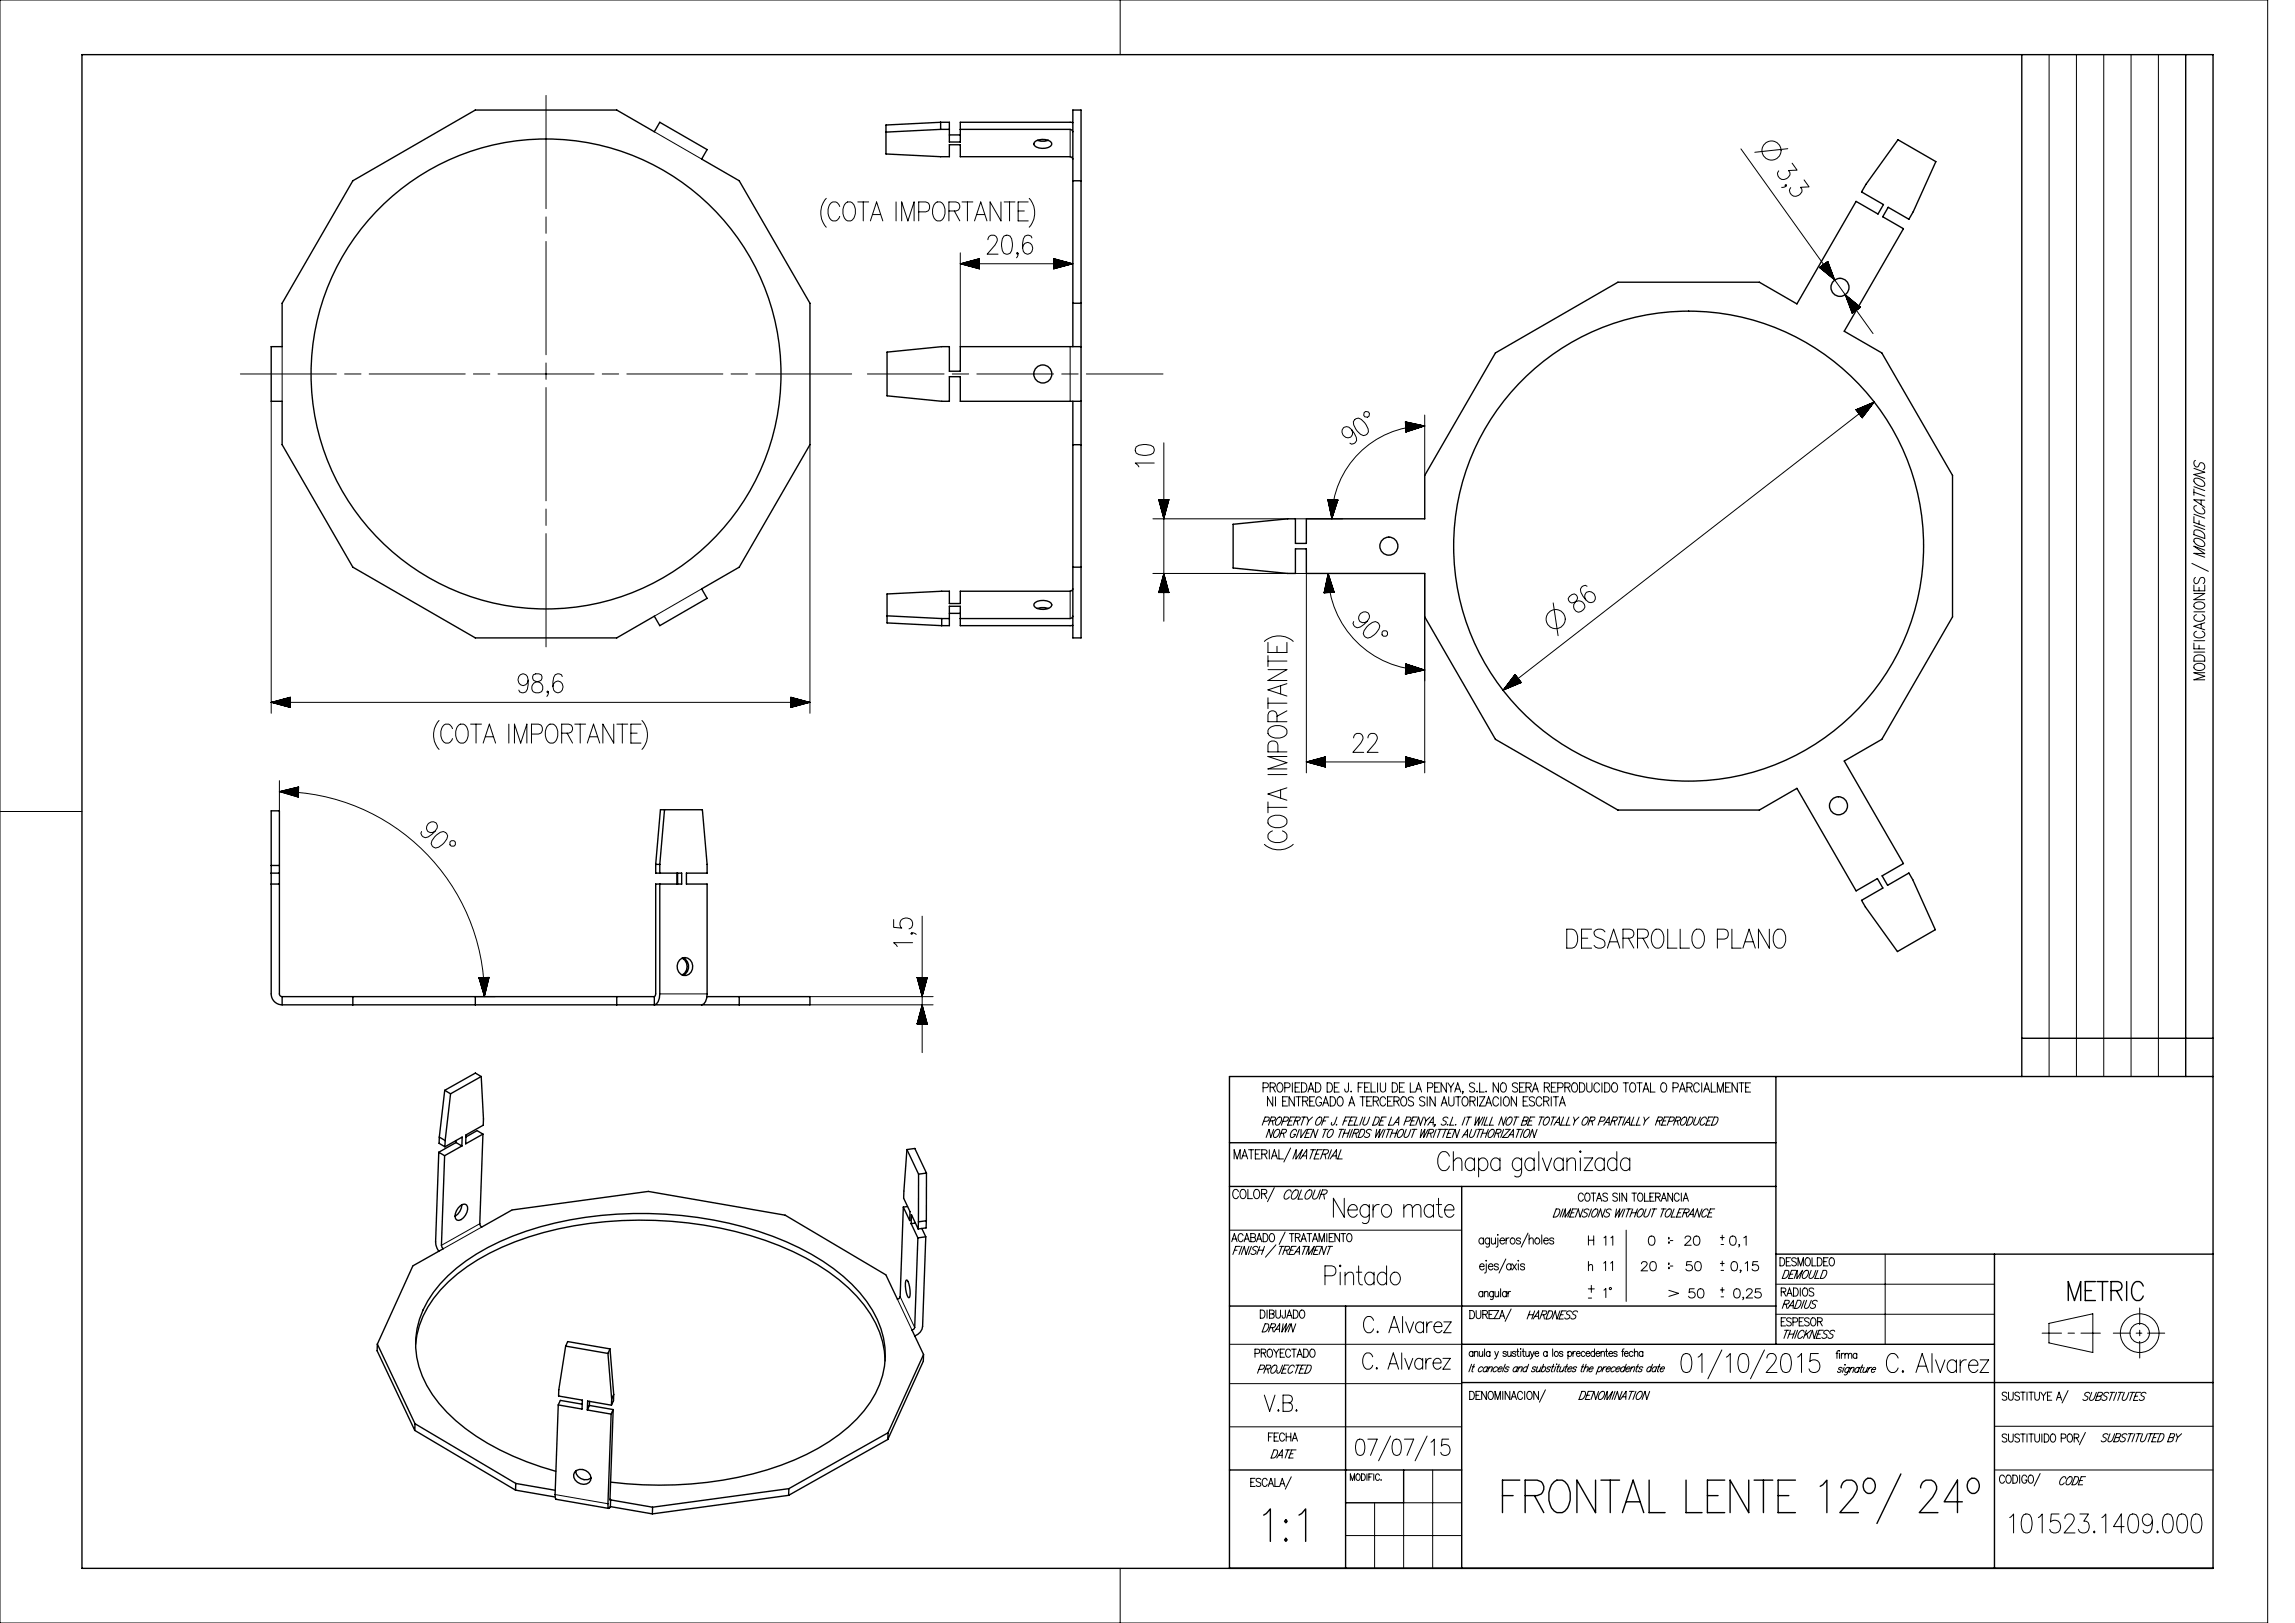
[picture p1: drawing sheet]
<svg xmlns="http://www.w3.org/2000/svg" width="420mm" height="297mm" viewBox="0 0 420 297" stroke-linecap="round" stroke-linejoin="round" font-family="sans-serif">
<g fill="none" stroke="#000" stroke-width=".18">
<path d="M0 0h415v297h-415zM99.9 17.5v20.7M205 0v10M375 10v187M380 10v187M385 10v187M390 10v187M395 10v187M99.9 39.7v3M119.7 24.1l8.7 5M151.2 36.3a4 4 0 0 0 0 5.3M153.7 37.8a1 1 0 0 0-1-.9 1 1 0 0 0-1 .9 2.1 2.1 0 0 0 .7 2.6 1.06 1.06 0 0 0 1.3-.8"/>
<path d="M154.8 37.1l.3-.1a1.22 1.22 0 0 1 1.4 1.3 2.04 2.04 0 0 1-.8 2.1 1.22 1.22 0 0 1-1.4-1.3 2.3 2.3 0 0 1 .5-2zM157 37h2M158 37v3.4M159.7 39.3h1.4M164 37v3.4M168.1 38.8h1.3a.93 .93 0 0 0 .8-.9 .93 .93 0 0 0-.8-.9h-1.3v3.4M171.2 37.1l.3-.1a1.22 1.22 0 0 1 1.4 1.3 2.04 2.04 0 0 1-.8 2.1 1.22 1.22 0 0 1-1.4-1.3 2.3 2.3 0 0 1 .5-2zM173.7 38.6h1.2a.83 .83 0 0 0 .8-.8 .83 .83 0 0 0-.8-.8h-1.2v3.4M174.7 38.6l.9 1.8M176 37h2M177 37v3.4M178.8 39.3h1.4"/>
<path d="M183.2 37v3.4l-2-3.4v3.4M183.8 37h1.9M184.8 37v3.4M186.3 38.6h1.2M188.2 37h-1.9v3.4h1.9M188.4 36.3a4 4 0 0 1 0 5.3M195.8 23.7v5M318.6 27.2l24.2 33.8M326.9 34h-.2v-.2h.2a.7 .7 0 0 1-.8 .5M327.2 27.2l-6.1 .7M328 29.9l.9 1.2-1.6 .1 .3 .4a1.12 1.12 0 0 1-1.1 1.3 1.12 1.12 0 0 1-1.2-1.3l.2-.3M330.2 32.9l.9 1.3-1.6 .1 .2 .3a1.12 1.12 0 0 1-1.1 1.3 1.12 1.12 0 0 1-1.1-1.3l.2-.3"/>
<path d="M99.9 44.2v20.7M159.3 40.4l1.1-3.4 1.2 3.4M165 40.4v-3.4l1.2 3.4 1.1-3.4v3.4M175.7 48.3l3.5 .9M175.7 48.3l3.5-1v1.9M175.7 48.3h20.6M175.7 46.3v17.1M175.9 48.3h3.3M175.9 48.2h3.3M176.1 48.4h3.1M176.1 48.2h3.1M176.3 48.4h2.9"/>
<path d="M176.3 48.1h2.9M176.5 48.5h2.7M176.5 48.1h2.7M176.7 48.5h2.5M176.7 48h2.5M176.9 48.6h2.3M176.9 48h2.3M177.1 48.6h2.1M177.1 47.9h2.1M177.3 48.7h1.9M177.3 47.9h1.9M177.4 48.7h1.8"/>
<path d="M177.4 47.8h1.8M177.6 48.8h1.6M177.6 47.8h1.6M177.8 48.8h1.4M177.8 47.7h1.4M178 48.9h1.2M178 47.7h1.2M178.2 48.9h1M178.2 47.6h1M178.3 40.4l1.2-3.4 1.1 3.4M178.4 49h.8M178.4 47.6h.8"/>
<path d="M178.6 49h.6M178.6 47.5h.6M178.8 49.1h.4M178.8 47.5h.4M179 49.1h.2M179 47.4h.2M179.2 49.2h.1M179.2 47.4h.1M180.8 43.9a.85 .85 0 0 1 .6-.9h.5a.88 .88 0 0 1 .5 1.4l-1.7 2.1h1.9M183.7 43.2l.4-.2 .8 .2a3 3 0 0 1 0 3.1l-.5 .2-.7-.2a3 3 0 0 1 0-3.1zM186.3 46.3l-.1 .2-.2-.2 .2-.1a.7 .7 0 0 1-.2 1M188.8 43.5a.81 .81 0 0 0-1.2-.3 3.6 3.6 0 0 0-.3 2.8 .97 .97 0 0 0 1.4 .3 .97 .97 0 0 0 .1-1.4 .9 .9 0 0 0-1-.5 .9 .9 0 0 0-.7 1"/>
<path d="M192.8 49.2h.1M192.8 49.1h.3M192.8 49.1h.5M192.8 49h.7M192.8 49h.9M192.8 48.9h1.1M192.8 48.9h1.3M192.8 48.8h1.5M192.8 48.8h1.6M192.8 48.7h1.8M192.8 48.7h2M192.8 48.6h2.2"/>
<path d="M192.8 48.6h2.4M192.8 48.5h2.6M192.8 48.5h2.8M192.8 48.4h3M192.8 48.4h3.2M192.8 48.3h3.3M192.8 47.4h.1M192.8 47.4h.3M192.8 47.5h.5M192.8 47.5h.7M192.8 47.6h.9M192.8 47.6h1.1"/>
<path d="M192.8 47.7h1.3M192.8 47.7h1.5M192.8 47.8h1.6M192.8 47.8h1.8M192.8 47.9h2M192.8 47.9h2.2M192.8 48h2.4M192.8 48h2.6M192.8 48.1h2.8M192.8 48.1h3M192.8 48.2h3.2M192.8 48.2h3.3"/>
<path d="M196.3 48.3l-3.5-1v1.9M196.3 48.3l-3.5 .9M333 48.9l1.5-1 1.3 3.3zM333 48.9v.1M333 48.9l.2 .2M333.1 48.9l.2 .4M333.1 48.8l.4 .6M333.2 48.8l.4 .7M333.2 48.8l.6 .8M333.2 48.8l.8 .9M333.3 48.7l.8 1.2M333.3 48.7l1 1.3"/>
<path d="M333.4 48.7l1 1.4M333.4 48.6l1.2 1.6M333.4 48.6l1.3 1.8M333.5 48.6l1.4 1.9M333.5 48.5l1.5 2.1M333.6 48.5l1.6 2.2M333.6 48.5l1.7 2.4M333.7 48.5l1.8 2.5M333.7 48.4l1.9 2.7M333.8 48.4l1.9 2.7M333.8 48.3l1.8 2.6M333.9 48.3l1.7 2.4"/>
<path d="M333.9 48.3l1.6 2.2M333.9 48.3l1.5 2M334 48.2l1.4 1.9M334 48.2l1.3 1.8M334.1 48.2l1.1 1.6M334.1 48.1l1 1.5M334.1 48.1l1 1.3M334.2 48.1l.8 1.1M334.2 48l.7 1M334.3 48l.6 .9M334.3 48l.5 .7M334.4 48l.3 .5"/>
<path d="M334.4 47.9l.3 .4M334.4 47.9l.2 .2M334.5 47.9h.1M337.8 54.1l1.9 2.7M337.8 54.3l1.8 2.5M337.8 54.1l2 2.6M337.9 54.5l1.7 2.4M338 54.7l1.6 2.2M338 54.2l1.8 2.5M338 54.8l1.5 2.1M338.1 55l1.4 2M338.1 54.3l1.7 2.4"/>
<path d="M338.2 55.2l1.2 1.8M338.2 55.4l1.2 1.6M338.3 54.4l1.6 2.3M338.3 55.6l1.1 1.4M338.4 55.8l.9 1.3M338.4 54.6l1.5 2M338.4 56l.9 1.1M338.5 56.1l.7 1M338.6 56.3l.6 .9M338.6 54.7l1.4 1.9M338.7 56.5l.4 .7M338.7 56.7l.4 .5"/>
<path d="M338.8 54.8l1.2 1.8M338.8 56.9l.3 .3M338.9 57.1l.1 .2M338.9 54.9l1.2 1.6M338.9 57.2l.1 .1M339.1 55.1l1 1.4M339.2 55.2l.9 1.3M339.4 55.3l.8 1.2M339.5 55.4l.7 1M339.7 55.5l.6 .9M339.8 55.7l.5 .7M340 55.8l.3 .5"/>
<path d="M340.1 55.9l.3 .4M340.3 56l.1 .3M340.4 56.2h.1M340.5 56.2l-2.8-2.3 1.3 3.4M340.5 56.2l-1.5 1.1M44 68.4h17.6M49.6 73.4v57.1M51.6 63.4v10M63.1 68.4h3M67.6 68.4h17.5M86.6 68.4h3M91.1 68.4h17.6"/>
<path d="M99.9 70.9v20.7M99.9 66.4v3M110.2 68.4h3M114.7 68.4h17.6M133.8 68.4h3M138.3 68.4h17.6M158.7 68.4h14.1M174.3 68.4h3M178.8 68.4h14M194.3 68.4h3M195.8 63.4v10M198.8 68.4h14"/>
<path d="M247.4 78.6a.94 .94 0 0 1-.3 1.4 .94 .94 0 0 1-1.3-.4 .9 .9 0 0 1-.1-1.2 .9 .9 0 0 1 1.2-.2 3.6 3.6 0 0 1 1.4 2.4 .81 .81 0 0 1-1.3 .5M247.9 76.8l.7-.3a3 3 0 0 1 1.8 2.5l-.2 .4-.7 .3a3 3 0 0 1-1.8-2.5zM249.6 75.5l.3-.2 .5 .1 .2 .3-.1 .5-.2 .2-.5-.1-.2-.3zM257.3 77.2h-.1M257.4 79h-.1M257.5 77.2l-.3 .1M257.6 79h-.3M257.7 77.3h-.5M257.7 78.9h-.4M257.9 77.3l-.7 .1M257.9 78.9h-.6M258 77.4h-.8"/>
<path d="M258.1 78.8h-.8M258.2 77.4l-1 .1M258.3 78.7l-1 .1M258.4 77.5h-1.2M258.5 78.7h-1.2M258.6 77.5l-1.4 .1M258.7 78.6l-1.4 .1M258.8 77.5l-1.6 .1M258.9 78.6h-1.6M259 77.6l-1.8 .1M259.1 78.5l-1.8 .1M259.2 77.6l-2 .1"/>
<path d="M259.2 78.4l-1.9 .1M259.4 77.7l-2.2 .1M259.4 78.4l-2.1 .1M259.6 77.7l-2.4 .1M259.6 78.3l-2.3 .1M259.8 77.7l-2.6 .2M259.8 78.2l-2.5 .2M260 77.8l-2.8 .1M260 78.2l-2.8 .1M260.2 77.8l-3 .2M260.2 78.1l-3 .2M260.3 77.9l-3.1 .1"/>
<path d="M260.4 78.1l-3.2 .1M260.5 77.9l-3.3 .2M260.5 78l-3.3 .2M260.7 77.9a17 17 0 0 0-17 17M260.7 75.9v11.1M260.7 77.9l-3.5-.7 .1 1.9M260.7 77.9l-3.4 1.2M260.7 77.9l-3.5 .2M339.7 75l1.1 1.5M339.7 74.9v.1M339.9 74.9l-.2 .1M340.1 74.8l-.4 .3"/>
<path d="M340.3 74.7l-.5 .4M340.5 74.6l-.7 .6M340.8 74.5l-1 .7 .8-.6M340.9 76.4h-.1M341 76.2l-.2 .2M341 74.4l-1.1 .9M341.1 76.1l-.4 .3M341.2 74.3l-1.3 1M341.2 75.9l-.5 .4M341.3 75.8l-.6 .5M341.4 74.3l-1.4 1.1M341.5 75.6l-.9 .6"/>
<path d="M341.5 74.2l-1.5 1.2M341.6 75.4l-1 .8M341.7 75.3l-1.1 .9M341.7 74.1l-1.7 1.3M341.8 75.1l-1.3 1M341.9 74l-1.9 1.5M341.9 75l-1.4 1.1M342 74.8l-1.5 1.2M342.1 74l-2 1.5M342.2 74.7l-1.8 1.3M342.3 73.9l-2.2 1.7M342.3 74.5l-1.9 1.5"/>
<path d="M342.4 74.4l-2 1.5M342.5 73.8l-2.4 1.8M342.6 73.7l-2.4 1.9M342.6 74l-2.2 1.9 2.1-1.7M342.8 73.9l-2.5 1.9M342.8 73.6l-2.6 2.1M342.9 73.7l-2.6 2.1M343 73.6l-67.9 52.7M343 73.6l-3.3 1.4M343 73.6l-2.2 2.9M343 73.6l-2.8 2.1M99.9 93.1v3"/>
<path d="M99.9 97.6v20.8M148.2 81.4v49.1M207.9 81.8a3 3 0 0 1 3.2 0l.1 .4-.1 .7a3 3 0 0 1-3.2 0l-.1-.4zM211 94.9h24.7M211.2 84.7h-3.4l.6 .7M212 91.4h1.9l-.9 3.5zM212.1 91.4v.1M212.1 91.4v.3M212.2 91.4v.5M212.2 91.4v.7M212.3 91.4v.9M212.3 91.4v1.1"/>
<path d="M212.4 91.4v1.3M212.4 91.4v1.5M212.5 91.4v1.6M212.5 91.4v1.8M212.6 91.4v2M212.6 91.4v2.2M212.7 91.4v2.4M212.7 91.4v2.6M212.8 91.4v2.8M212.8 91.4v3M212.9 91.4v3.2M212.9 91.4v3.4"/>
<path d="M213 81v32.7M213 91.4v3.4M213.1 91.4v3.2M213.1 91.4v3M213.2 91.4v2.8M213.2 91.4v2.6M213.3 91.4v2.4M213.3 91.4v2.2M213.4 91.4v2M213.4 91.4v1.8M213.5 91.4v1.6M213.5 91.4v1.5"/>
<path d="M213.6 91.4v1.3M213.6 91.4v1.1M213.7 91.4v.9M213.7 91.4v.7M213.8 91.4v.5M213.8 91.4v.3M213.9 91.4v.1M237.1 94.9h8.6M243 91.4l1.9 .1-1.2 3.4M243 91.4l.7 3.5M243 91.4v.1M243.1 91.4l-.1 .3"/>
<path d="M243.1 91.4v.5M243.2 91.4l-.1 .7M243.2 91.4v.9M243.3 91.4l-.1 1M243.3 91.4l-.1 1.2M243.4 91.4l-.1 1.4M243.4 91.4l-.1 1.6M243.5 91.4l-.1 1.8M243.5 91.4l-.1 2M243.6 91.4l-.1 2.2M243.6 91.4l-.1 2.4M243.7 91.4l-.2 2.6"/>
<path d="M243.7 91.4l-.1 2.8M243.8 91.4l-.2 3M243.8 91.4l-.1 3.2M243.9 91.4l-.2 3.3M243.9 91.4l-.2 3.5M244 91.4l-.2 3.4M244 91.5l-.1 3.1M244.1 91.5l-.2 2.9M244.1 91.5l-.1 2.7M244.2 91.5l-.2 2.5M244.2 91.5l-.1 2.3M244.3 91.5l-.1 2.1"/>
<path d="M244.3 91.5l-.1 1.9M244.4 91.5l-.1 1.8M244.4 91.5l-.1 1.6M244.5 91.5l-.1 1.4M244.5 91.5v1.2M244.6 91.5l-.1 1M244.6 91.5v.8M244.7 91.5l-.1 .6M244.7 91.5v.5M244.8 91.5v.3M244.8 91.5v.1M401.5 89.5v1.1"/>
<path d="M401.5 94.5v1.1l2 .7M401.5 96.2l2 .7M401.5 94.1l2 .7M401.5 90.1l2 .7M401.5 89.1l2 .7M401.5 85.7l2 .7-2 .4 2 .8M401.6 98.6a1.43 1.43 0 0 1 1.9 1.2 1.32 1.32 0 0 1-2-.7zM401.6 97.1a1.43 1.43 0 0 1 1.9 1.5l-2-.8zM401.6 87.6a1.43 1.43 0 0 1 1.9 1.2 1.32 1.32 0 0 1-2-.7zM401.8 84.3a.63 .63 0 0 0-.3 .7 .63 .63 0 0 0 .8 .4l.3-.7a.66 .66 0 0 1 .8 .4 .66 .66 0 0 1-.2 .8M402 92.5l-.4 .1a.91 .91 0 0 0 .7 1.3 .94 .94 0 0 0 1.2-.1 .9 .9 0 0 0-.5-.9M402.4 95.3v.6"/>
<path d="M402.8 91.5v.8M403.5 91.5h-2l2 1.3M128.4 107.8l-8.7 5M195.8 108.2v5M211 104.9h28.1v36.5M212.1 108.4h.1M212.1 108.2v.2M212.2 108v.4M212.2 107.8v.6M212.3 107.6v.8M212.3 107.4v1M212.4 107.2v1.2"/>
<path d="M212.4 107v1.4M212.5 106.8v1.6M212.5 106.6v1.8M212.6 106.5v1.9M212.6 106.3v2.1M212.7 106.1v2.3M212.7 105.9v2.5M212.8 105.7v2.7M212.8 105.5v2.9M212.9 105.3v3.1M212.9 105.1v3.3M213 104.9l.9 3.5h-1.9z"/>
<path d="M213 105.1v3.3M213.1 105.3v3.1M213.1 105.5v2.9M213.2 105.7v2.7M213.2 105.9v2.5M213.3 106.1v2.3M213.3 106.3v2.1M213.4 106.5v1.9M213.4 106.6v1.8M213.5 106.8v1.6M213.5 107v1.4M213.6 107.2v1.2"/>
<path d="M213.6 107.4v1M213.7 107.6v.8M213.7 107.8v.6M213.8 108v.4M213.8 108.2v.2M213.9 108.4h.1M231.4 117.4a4 4 0 0 1 5.3 0M232 117.6v1.8h3.5v-1.8M232 120v2M233.7 118.3v1.1M242.3 108.4v.1M242.4 108.2v.3"/>
<path d="M242.4 108v.5M242.4 107.8l.1 .7M242.5 107.6v.9M242.5 107.4l.1 1.1M242.6 107.2v1.3M242.6 107.1l.1 1.4M242.7 106.9v1.6M242.7 106.7l.1 1.8M242.7 106.5l.1 2M242.8 106.3l.1 2.2M242.8 106.1l.1 2.4M242.9 105.9l.1 2.5"/>
<path d="M242.9 105.7l.1 2.7M242.9 105.5l.2 2.9M243 105.3l.1 3.1M243 105.1l.2 3.3M243.1 104.9a17.7 17.7 0 0 0 17.6 17.7M243.1 104.9l-.8 3.6 1.9-.1M243.1 104.9l1.1 3.5M243.1 104.9l.1 3.5M243.1 105.1l.2 3.3M243.2 105.3l.1 3.1M243.2 105.5l.2 2.9M243.3 105.7l.1 2.7"/>
<path d="M243.4 105.9l.1 2.5M243.4 106.1l.1 2.3M243.5 106.2l.1 2.2M243.5 106.4l.1 2M243.6 106.6l.1 1.8M243.7 106.8v1.6M243.7 107l.1 1.4M243.8 107.2v1.2M243.8 107.4l.1 1M243.9 107.6l.1 .8M244 107.7v.7M244 107.9l.1 .5"/>
<path d="M244.1 108.1v.3M244.1 108.3l.1 .1M250.1 114.7l1.1-.8 .5-.2 .4 .2 .4 .6a3 3 0 0 1-2.2 2.3l-.6-.4-.2-.4 .1-.6zM250.2 113.7a.94 .94 0 0 1-1.4-.1 .94 .94 0 0 1 .2-1.4 .9 .9 0 0 1 1.2-.2 .9 .9 0 0 1 .4 1.1 3.6 3.6 0 0 1-2.2 1.8 .81 .81 0 0 1-.7-1.2M253.2 115.4h.5l.2 .3v.5l-.2 .2h-.5l-.3-.2v-.5zM260.7 104.9v36.5M284.2 110.3l.9 6M287.2 109.2l-.2 .3a.75 .75 0 0 0 .9 .8 1.32 1.32 0 0 1 2 .3 1.05 1.05 0 0 1-1.1 1.4 1.05 1.05 0 0 1-.6-1.8l.4-.4a.75 .75 0 0 0-.5-1.1l-.4 .1zM290.4 107.3a.81 .81 0 0 0-1.2 .5 3.6 3.6 0 0 0 1.5 2.4 .97 .97 0 0 0 1.3-.7 .97 .97 0 0 0-.8-1.2 .9 .9 0 0 0-1.1 .3 .9 .9 0 0 0 .1 1.2M401.1 103.1l3 1.5M401.5 119.3h2M401.5 117.7v1h2"/>
<path d="M401.5 107.1v1h2v-1M401.5 117.2h2M401.5 112h2M401.5 108.6h2l-2 1.1h2M401.6 110.5a1.26 1.26 0 0 1 1.9 .1 .94 .94 0 0 1-1.5 .8 .58 .58 0 0 1-.4-.9zM401.8 105.7a.61 .61 0 0 0-.3 .6 .61 .61 0 0 0 .5 .5l.3-.2 .2-.6a.49 .49 0 0 1 .5-.3 .49 .49 0 0 1 .5 .4l-.1 .5-.2 .2M402 115.5a.63 .63 0 0 0-.5 .8 .63 .63 0 0 0 .8 .4 .88 .88 0 0 0 1.2-.8l-.5-.4M402 112.5a.63 .63 0 0 0-.5 .7 .63 .63 0 0 0 .8 .5 .88 .88 0 0 0 1.2-.8l-.5-.4M402.4 107.5v.6M402.4 118.1v.6M402.8 114.2v.8M403.5 114l-2 .6 2 .7"/>
<path d="M403.5 100.7l-2-.7 2 1.3h-2l2 .7M49.6 128.5h98.6M49.8 128.5h3.3M49.8 128.6h3.3M50 128.4h3.1M50 128.6h3.1M50.2 128.7h2.9M50.2 128.4h2.9M50.4 128.3h2.7M50.4 128.7h2.7M50.6 128.3h2.5M50.6 128.8h2.5"/>
<path d="M50.8 128.2h2.3M50.8 128.8h2.3M51 128.2h2.1M51 128.9h2.1M51.1 128.1h2M51.1 128.9h2M51.3 128.1h1.8M51.3 129h1.8M51.5 128h1.6M51.5 129h1.6M51.7 128h1.4M51.7 129.1h1.4"/>
<path d="M51.9 127.9h1.2M51.9 129.1h1.2M52.1 127.9h1M52.1 129.2h1M52.3 127.8h.8M52.3 129.2h.8M52.5 127.8h.6M52.5 129.3h.6M52.7 127.7h.4M52.7 129.3h.4M52.9 127.7h.2M52.9 129.4h.2"/>
<path d="M53 127.6h.1M53 129.4h.1M53.1 127.6v1.9l-3.5-1M53.1 127.6l-3.5 .9M80.3 131.9a4 4 0 0 0 0 5.2M82.8 133.3a1 1 0 0 0-1-.8 1 1 0 0 0-1 .8 2.1 2.1 0 0 0 .7 2.7 1.06 1.06 0 0 0 1.3-.8M84 132.7l.3-.2a1.22 1.22 0 0 1 1.4 1.3 2.04 2.04 0 0 1-.9 2.2 1.22 1.22 0 0 1-1.4-1.3 2.3 2.3 0 0 1 .6-2zM86.1 132.5h2M87.1 132.5v3.5M88.4 136l1.2-3.5 1.1 3.5M88.8 134.8h1.5M93.1 132.5v3.5"/>
<path d="M94.1 136v-3.5l1.2 3.5 1.1-3.5v3.5M96.7 124.5a.94 .94 0 0 1-1.1 1 .94 .94 0 0 1-.8-1.2 .9 .9 0 0 1 .7-1 .9 .9 0 0 1 1 .5 3.6 3.6 0 0 1-.3 2.8 .81 .81 0 0 1-1.2-.3M97.3 134.3h1.2a.93 .93 0 0 0 .8-.9 .93 .93 0 0 0-.8-.9h-1.2v3.5M97.6 123.5a.75 .75 0 0 0 .3 1.1 1.32 1.32 0 0 1 1.4 1.5 1.05 1.05 0 0 1-1.8 .4 1.05 1.05 0 0 1 .7-1.7l.6-.2a.75 .75 0 0 0 .2-1.1l-.4-.2h-.6zM100.4 126.6l-.2 .2-.1-.2 .1-.2a.7 .7 0 0 1-.1 1M100.4 132.7l.3-.2a1.22 1.22 0 0 1 1.4 1.3 2.04 2.04 0 0 1-.9 2.2 1.22 1.22 0 0 1-1.4-1.3 2.3 2.3 0 0 1 .6-2zM102.8 134.2h1.3a.83 .83 0 0 0 .7-.9 .83 .83 0 0 0-.7-.8h-1.3v3.5M102.9 123.8a.81 .81 0 0 0-1.3-.3 3.6 3.6 0 0 0-.3 2.8 .97 .97 0 0 0 1.4 .2 .97 .97 0 0 0 .2-1.4 .9 .9 0 0 0-1.1-.4 .9 .9 0 0 0-.6 .9M103.8 134.2l1 1.8M105.2 132.5h2M106.2 132.5v3.5M107.5 136l1.1-3.5 1.2 3.5"/>
<path d="M107.9 134.8h1.4M112.3 132.5v3.5l-2-3.5v3.5M112.9 132.5h2M113.9 132.5v3.5M115.5 134.2h1.1M117.3 132.5h-1.8v3.5h1.8M117.5 131.9a4 4 0 0 1 0 5.2M144.7 128.7h3M144.7 127.6l3.5 .9M144.7 127.6v1.9l3.5-1M144.7 127.6h.1M144.7 127.7h.3"/>
<path d="M144.7 127.7h.5M144.7 127.8h.7M144.7 127.8h.9M144.7 127.9h1.1M144.7 127.9h1.2M144.7 128h1.4M144.7 128h1.6M144.7 128.1h1.8M144.7 128.1h2M144.7 128.2h2.2M144.7 128.2h2.4M144.7 128.3h2.6"/>
<path d="M144.7 128.3h2.8M144.7 128.4h3M144.7 128.4h3.1M144.7 128.5h3.3M144.7 129.4h.1M144.7 129.4h.3M144.7 129.3h.5M144.7 129.3h.7M144.7 129.2h.9M144.7 129.2h1.1M144.7 129.1h1.2M144.7 129.1h1.4"/>
<path d="M144.7 129h1.6M144.7 129h1.8M144.7 128.9h2M144.7 128.9h2.2M144.7 128.8h2.4M144.7 128.8h2.6M144.7 128.7h2.8M144.7 128.6h3.1M144.7 128.6h3.3M232 127.7v2M232 128.7h3.5M232 122.5h3.5l-3.5 2h3.5"/>
<path d="M232 121h3.5M232.2 133.4a2.2 2.2 0 0 1 3.3 .2 1.22 1.22 0 0 1-1.3 1.5 2.04 2.04 0 0 1-2.2-.9v-.6zM233.7 132.1v-1.3a.83 .83 0 0 0-.8-.7 .83 .83 0 0 0-.9 .7v1.3h3.5M233.9 137.6v-1.3a.93 .93 0 0 0-.9-.7 .93 .93 0 0 0-1 .7v1.3h3.5M234.4 125.5v1.5M235.5 138.4h-3.5l3.5 1.2-3.5 1.1h3.5M235.5 130.1l-1.8 1M235.5 125.1l-3.5 1.1 3.5 1.2M239.1 139.4h21.6M239.1 139.4l3.5 1M239.1 139.4l3.5-.9v1.9M239.3 139.4h3.3"/>
<path d="M239.3 139.5h3.3M239.4 139.3h3.2M239.4 139.5h3.2M239.6 139.3h3M239.6 139.6h3M239.8 139.2h2.8M239.8 139.6h2.8M240 139.2h2.6M240 139.7h2.6M240.2 139.1h2.4M240.2 139.7h2.4M240.4 139.1h2.2"/>
<path d="M240.4 139.8h2.2M240.6 139h2M240.6 139.8h2M240.8 139h1.8M240.8 139.9h1.8M241 138.9h1.6M241 139.9h1.6M241.2 138.9h1.4M241.2 140h1.4M241.3 138.8h1.3M241.5 138.8h1.1M241.7 138.7h.9"/>
<path d="M241.9 138.7h.7M242.1 138.6h.5M242.3 138.6h.3M242.5 138.5h.1M247.7 135a.85 .85 0 0 1 .6-.8h.6a.88 .88 0 0 1 .4 1.3l-1.7 2.2h2M250.3 135a.85 .85 0 0 1 .6-.8h.6a.88 .88 0 0 1 .4 1.3l-1.7 2.2h2M257.2 123.3l.1 .1M257.2 123.3h.3M257.2 123.2l.5 .1M257.2 123.2h.7M257.2 123.1l.8 .1M257.2 123.1h1"/>
<path d="M257.2 123l1.2 .1M257.2 123l1.4 .1M257.2 122.9l1.6 .1M257.2 122.9l1.8 .1M257.2 122.8l2 .1M257.2 122.8l2.2 .1M257.2 122.7l2.4 .2M257.2 122.7l2.6 .1M257.2 122.6l2.8 .2M257.2 122.6l3 .1M257.2 122.5l3.1 .2M257.2 138.5h.1"/>
<path d="M257.2 138.6h.3M257.2 138.6h.5M257.2 138.7h.7M257.2 138.7h.9M257.2 138.8h1.1M257.2 138.8h1.3M257.2 138.9h1.4M257.2 138.9h1.6M257.2 139h1.8M257.2 139h2M257.2 139.1h2.2M257.2 139.1h2.4"/>
<path d="M257.2 139.2h2.6M257.2 139.2h2.8M257.2 139.3h3M257.2 139.3h3.2M257.2 139.4h3.3M257.2 140h1.4M257.2 139.9h1.6M257.2 139.9h1.8M257.2 139.8h2M257.2 139.8h2.2M257.2 139.7h2.4M257.2 139.7h2.6"/>
<path d="M257.2 139.6h2.8M257.2 139.6h3M257.2 139.5h3.2M257.2 139.5h3.3M257.2 122.5l3.3 .1M257.2 122.4l3.5 .2M257.2 122.4l3.3 .1M257.2 122.3l3.2 .2M257.2 122.3l3 .1M257.2 122.2l2.8 .2M257.2 122.2l2.6 .1M257.3 122.1l2.3 .1"/>
<path d="M257.3 122.1l2.1 .1M257.3 122l1.9 .1M257.3 122l1.8 .1M257.3 121.9l1.6 .1M257.3 121.9h1.4M257.3 121.8l1.2 .1M257.3 121.8h1M257.3 121.7l.8 .1M257.3 121.7h.6M257.3 121.6h.4M257.3 121.6h.3M257.3 121.5h.1"/>
<path d="M257.3 121.5l3.4 1.1M257.3 121.5l-.1 1.9 3.5-.8M260.7 139.4l-3.5-.9v1.9M260.7 139.4l-3.5 1M277.3 123.4l1.1 1.5M277.3 123.4l-2.2 2.9M277.3 123.4l-.1 .1M277.3 123.5l-.2 .2M277.3 123.5l-.3 .3M277.4 123.6l-.6 .4M277.4 123.6l-.7 .5M277.4 123.6l-.8 .7"/>
<path d="M277.5 123.7l-1 .7M277.5 123.7l-1.1 .9M277.5 123.8l-1.3 .9M277.5 123.8l-1.4 1.1M277.6 123.8l-1.6 1.3M277.6 123.9l-1.7 1.3M277.6 123.9l-1.8 1.5M277.7 124l-2 1.5M277.7 124l-2.2 1.7M277.7 124l-2.3 1.8M277.8 124.1l-2.5 1.9M277.8 124.1l-2.6 2.1"/>
<path d="M277.8 124.2l-2.7 2.1M277.9 124.2l-2.5 2M277.9 124.3l-2.3 1.8M278 124.3l-2.2 1.7M278 124.4l-2 1.5M278 124.4l-1.9 1.5M278 124.4l-1.7 1.4M278.1 124.5l-1.6 1.2M278.1 124.5l-1.4 1.1M278.1 124.6l-1.2 .9M278.2 124.6l-1.1 .9M278.2 124.6l-1 .8"/>
<path d="M278.2 124.7l-.8 .6M278.3 124.7l-.7 .5M278.3 124.8l-.5 .4M278.3 124.8l-.3 .3M278.4 124.8l-.3 .2M278.4 124.9h-.1M278.4 124.9l-3.3 1.4M401.6 121.7a1.26 1.26 0 0 1 1.9 .2 .94 .94 0 0 1-1.5 .7 .58 .58 0 0 1-.4-.9zM401.6 120.2a1.19 1.19 0 0 1 1.9 .2v.6h-2zM403.5 123.1h-2l2 .7-2 .6h2M0 148.5h15M51.1 144.9a37.5 37.5 0 0 1 37.6 37.5"/>
<path d="M51.1 144.9h3.5M51.1 142.9v5.5M51.1 144.9l3.5 1M51.3 144.9l3.3 .1M51.3 144.8l3.3 .1M51.5 145h3.1M51.5 144.8h3.1M51.7 145l2.9 .1M51.7 144.7l2.9 .1M51.9 145.1h2.7M51.9 144.7h2.7M52.1 145.1l2.5 .1"/>
<path d="M52.1 144.6l2.5 .1M52.3 145.2h2.3M52.3 144.6h2.3M52.4 145.2l2.2 .1M52.5 144.5l2.1 .1M52.6 145.3h2M52.7 144.5h1.9M52.8 145.4h1.8M52.8 144.4l1.8 .1M53 145.4h1.6M53 144.4h1.6M53.2 145.5h1.4"/>
<path d="M53.2 144.3l1.4 .1M53.4 145.5l1.2 .1M53.4 144.3h1.2M53.6 145.6h1M53.6 144.3h1M53.8 145.6l.8 .1M53.8 144.2h.8M54 145.7h.6M54 144.2h.6M54.1 145.7l.5 .1M54.2 144.1h.4M54.3 145.8h.3"/>
<path d="M54.4 144.1h.3M54.5 145.9h.1M54.6 144h.1M54.7 144l-3.6 .9M54.7 144l-.1 1.9M79.5 153.1l1.1-.8 .5-.1 .6 .3 .2 .5a3 3 0 0 1-2.2 2.2l-.6-.4-.2-.4 .2-.6zM79.6 152.1a.94 .94 0 0 1-1.4 0 .94 .94 0 0 1 .3-1.4 .9 .9 0 0 1 1.1-.3 .9 .9 0 0 1 .4 1.1 3.6 3.6 0 0 1-2.2 1.8 .81 .81 0 0 1-.6-1.1M82.3 154.1l.3-.3h.5l.2 .3v.5l-.2 .2h-.5l-.3-.2zM231.4 154.5a4 4 0 0 0 5.3 0M232 147.7h3.5M232 146.7v2M232 141.7h3.5"/>
<path d="M232.2 149.8a2.2 2.2 0 0 1 3.3 .2 1.22 1.22 0 0 1-1.3 1.5 2.04 2.04 0 0 1-2.2-.9v-.6zM232.9 152.1a1 1 0 0 0-.9 .9 1 1 0 0 0 .9 1 2.1 2.1 0 0 0 2.6-.7 1.06 1.06 0 0 0-.8-1.2M234.4 144.6v1.4M235.5 144.2l-3.5 1.1 3.5 1.1M241.3 140h1.3M241.5 140.1h1.1M241.7 140.1h.9M241.9 140.2h.7M242.1 140.2h.5M242.3 140.3h.3M242.5 140.3h.1M257.2 140.3h.1"/>
<path d="M257.2 140.3h.3M257.2 140.2h.5M257.2 140.2h.7M257.2 140.1h.9M257.2 140.1h1.1M257.2 140h1.3M87.7 178.9v.1M87.7 178.9v.3M87.8 178.9v.5M87.8 178.9v.7M87.9 178.9v.8M87.9 178.9v1"/>
<path d="M88 178.9v1.2M88 178.9v1.4M88.1 178.9v1.6M88.1 178.9l.1 1.8M88.2 178.9v2M88.2 178.9l.1 2.2M88.3 178.9v2.3M88.3 178.9l.1 2.5M88.4 178.9v2.7M88.4 178.9l.1 2.9M88.5 178.9v3.1M88.5 178.9l.1 3.3"/>
<path d="M88.6 178.9l.1 3.5M88.6 178.9l.1 3.3M88.7 178.9v3.1M88.7 178.9l.1 2.9M88.8 178.9v2.7M88.8 178.9l.1 2.5M88.9 178.9v2.3M88.9 178.9l.1 2.1M89 178.9v2M89 178.9l.1 1.8M89.1 178.9v1.6M89.1 178.9l.1 1.4"/>
<path d="M89.2 178.9v1.2M89.2 178.9l.1 1M89.3 178.9v.8M89.3 178.9v.6M89.4 178.9v.4M89.4 178.9v.2M89.5 178.9h.1M89.5 178.9l-.8 3.5M89.5 178.9h-1.9l1.1 3.5M163.5 168.3v1.4l1.5 .1a1.15 1.15 0 0 1 .6-1.8 1.15 1.15 0 0 1 1.4 1.3l-.2 .4-.4 .3M166.8 170.7l.2 .2-.2 .1-.1-.1a.7 .7 0 0 1 1 .1M167 172.5h-3.5l.7 .7"/>
<path d="M167.8 178.9h1.9l-.9 3.5zM167.8 178.9v.1M167.9 178.9v.3M168 178.9v.4M168 178.9v.6M168.1 178.9v.8M168.1 178.9v1M168.2 178.9v1.2M168.2 178.9v1.4M168.3 178.9v1.6M168.3 178.9v1.8M168.4 178.9v2"/>
<path d="M168.4 178.9v2.2M168.5 178.9v2.3M168.5 178.9v2.5M168.6 178.9v2.7M168.6 178.9v2.9M168.7 178.9v3.1M168.7 178.9v3.3M168.8 167.7v24.9M168.8 178.9v3.3M168.9 178.9v3.1M168.9 178.9v2.9M169 178.9v2.7"/>
<path d="M169 178.9v2.5M169.1 178.9v2.3M169.1 178.9v2.2M169.2 178.9v2M169.2 178.9v1.8M169.3 178.9v1.6M169.3 178.9v1.4M169.4 178.9v1.2M169.4 178.9v1M169.5 178.9v.8M169.5 178.9v.6M169.6 178.9v.4"/>
<path d="M169.6 178.9v.3M169.7 178.9v.1M286.7 170h1a1.66 1.66 0 0 1 1 2.2 1.4 1.4 0 0 1-1 1.3h-1zM289.4 171.7h1.2M291.3 170h-1.9v3.5h1.9M293.7 170.5a1.2 1.2 0 0 0-2 0 .89 .89 0 0 0 .6 1l.8 .4a.85 .85 0 0 1 .6 .8 .85 .85 0 0 1-.7 .8h-.6l-.4-.2-.3-.3M294.2 173.5l1.1-3.5 1.1 3.5M294.6 172.3h1.4M297 171.7h1.3a.83 .83 0 0 0 .7-.8 .83 .83 0 0 0-.7-.9h-1.3v3.5M298 171.7l1 1.8M299.7 171.7h1.3a.83 .83 0 0 0 .7-.8 .83 .83 0 0 0-.7-.9h-1.3v3.5M300.7 171.7l1 1.8"/>
<path d="M302.8 170.2l.3-.2a1.22 1.22 0 0 1 1.4 1.4 2.04 2.04 0 0 1-.9 2.1 1.22 1.22 0 0 1-1.4-1.3 2.3 2.3 0 0 1 .6-2zM305.2 170v3.5h1.7M307.5 170v3.5h1.7M310.2 170.2l.3-.2a1.22 1.22 0 0 1 1.4 1.4 2.04 2.04 0 0 1-.8 2.1 1.22 1.22 0 0 1-1.5-1.3 2.3 2.3 0 0 1 .6-2zM314.3 171.9h1.3a.93 .93 0 0 0 .7-1 .93 .93 0 0 0-.7-.9h-1.3v3.5M316.9 170v3.5h1.8M319 173.5l1.1-3.5 1.1 3.5M319.4 172.3h1.4M323.8 170v3.5l-2-3.5v3.5M325.1 170.2l.3-.2a1.22 1.22 0 0 1 1.4 1.4 2.04 2.04 0 0 1-.9 2.1 1.22 1.22 0 0 1-1.4-1.3 2.3 2.3 0 0 1 .6-2zM87 182.4h3.7M120.7 181.9h8.7"/>
<path d="M148.2 182.4h22.6M148.2 183.9h22.6M167.8 187.3v.1M167.9 187.1v.3M168 186.9v.5M168 186.7v.7M168.1 186.5v.9M168.1 186.3v1.1M168.2 186.2v1.2M168.2 186v1.4M168.3 185.8v1.6M168.3 185.6v1.8"/>
<path d="M168.4 185.4v2M168.4 185.2v2.2M168.5 185v2.4M168.5 184.8v2.6M168.6 184.6v2.8M168.6 184.4v3M168.7 184.3v3.1M168.7 184.1v3.3M168.8 183.9l.9 3.5h-1.9zM168.8 184.1v3.3M168.9 184.3v3.1M168.9 184.4v3"/>
<path d="M169 184.6v2.8M169 184.8v2.6M169.1 185v2.4M169.1 185.2v2.2M169.2 185.4v2M169.2 185.6v1.8M169.3 185.8v1.6M169.3 186v1.4M169.4 186.2v1.2M169.4 186.3v1.1M169.5 186.5v.9M169.5 186.7v.7"/>
<path d="M169.6 186.9v.5M169.6 187.1v.3M169.7 187.3v.1M231.1 199h.7a.45 .45 0 0 0 .3-.4 .45 .45 0 0 0-.3-.4h-.7v1.6M232.4 199l.9-.1 .1-.3-.1-.3-.2-.1h-.7v1.6M232.9 199l.5 .8M233.9 198.2h.2a.9 .9 0 0 1 .7 .6 .9 .9 0 0 1-.3 1h-.1a.9 .9 0 0 1-.8-.6 .9 .9 0 0 1 .3-1zM235.1 199h.6a.45 .45 0 0 0 .4-.4 .45 .45 0 0 0-.4-.4h-.6v1.6M236.5 198.2v1.6M237 199h.6M237.9 198.2h-.9v1.6h.9M238.2 198.2a.9 .9 0 0 1 1 .5 .9 .9 0 0 1-.3 1.1h-.7z"/>
<path d="M239.4 199.8l.5-1.6 .6 1.6M239.6 199.3h.7M240.8 198.2a.9 .9 0 0 1 .9 .5 .9 .9 0 0 1-.3 1.1h-.6zM242.9 198.2a.9 .9 0 0 1 .9 .5 .9 .9 0 0 1-.2 1.1h-.7zM244.2 199h.5M245.1 198.2h-.9v1.6h.9M246.8 198.2l-.1 1.5-.2 .1h-.3l-.1-.5M247.3 199.7v.1zM248.6 199h.5M249.5 198.2h-.9v1.6M249.7 199h.6M250.6 198.2h-.9v1.6h.9"/>
<path d="M250.9 198.2v1.6h.8M252.1 198.2v1.6M252.6 198.2v1.2a.48 .48 0 0 0 .5 .4 .48 .48 0 0 0 .5-.4v-1.2M254.8 198.2a.9 .9 0 0 1 1 .5 .9 .9 0 0 1-.3 1.1h-.7zM256.1 199h.6M257 198.2h-.9v1.6h.9M258.1 198.2v1.6h.8M259.1 199.8l.5-1.6 .6 1.6M259.3 199.3h.7M261.3 199h.6a.45 .45 0 0 0 .3-.4 .45 .45 0 0 0-.3-.4h-.6v1.6M262.5 199h.6M263.4 198.2h-.9v1.6h.9"/>
<path d="M264.7 198.2v1.6l-1-1.6v1.6M265 198.2l.5 .8v.8M266.1 198.2l-.6 .8M266.2 199.8l.6-1.6 .5 1.6M266.4 199.3h.7M267.8 199.8h-.2h.2l-.2 .4M269.9 198.4a.52 .52 0 0 0-.6-.3 .52 .52 0 0 0-.4 .5l.2 .2 .6 .3a.41 .41 0 0 1 .2 .4 .41 .41 0 0 1-.4 .3h-.4l-.2-.2M270.3 199.7v.1zM270.8 198.2v1.6h.8M272 199.7v.1zM274.2 198.2v1.6l-.9-1.6v1.6M274.8 198.2h.2a.9 .9 0 0 1 .7 .6 .9 .9 0 0 1-.3 1h-.1a.9 .9 0 0 1-.8-.6 .9 .9 0 0 1 .3-1z"/>
<path d="M277.7 198.4a.52 .52 0 0 0-.5-.3 .52 .52 0 0 0-.4 .5l.1 .2 .7 .3a.41 .41 0 0 1 .1 .4 .41 .41 0 0 1-.3 .3h-.5l-.1-.2M278.1 199h.5M279 198.2h-.9v1.6h.9M279.3 199l.8-.1 .1-.3v-.3l-.3-.1h-.6v1.6M279.7 199l.5 .8M280.4 199.8l.6-1.6 .5 1.6M280.6 199.3h.7M282.6 199l.8-.1 .2-.3-.1-.3-.3-.1h-.6v1.6M283.1 199l.5 .8M283.9 199h.6M284.8 198.2h-.9v1.6h.9M285.1 199h.6a.45 .45 0 0 0 .4-.4 .45 .45 0 0 0-.4-.4h-.6v1.6"/>
<path d="M286.4 199l.8-.1 .1-.3v-.3l-.3-.1h-.6v1.6M286.9 199l.4 .8M287.9 198.2h.1a.9 .9 0 0 1 .8 .6 .9 .9 0 0 1-.4 1h-.1a.9 .9 0 0 1-.7-.6 .9 .9 0 0 1 .3-1zM289.1 198.2a.9 .9 0 0 1 .9 .5 .9 .9 0 0 1-.2 1.1h-.7zM290.4 198.2v1.2a.48 .48 0 0 0 .5 .4 .48 .48 0 0 0 .4-.4v-1.2M292.7 198.6a.53 .53 0 0 0-.6-.4 .53 .53 0 0 0-.4 .6v.4a.53 .53 0 0 0 .4 .6 .53 .53 0 0 0 .6-.4M293.2 198.2v1.6M293.7 198.2a.9 .9 0 0 1 .9 .5 .9 .9 0 0 1-.2 1.1h-.7zM295.2 198.2h.1a.9 .9 0 0 1 .8 .6 .9 .9 0 0 1-.4 1h-.1a.9 .9 0 0 1-.7-.6 .9 .9 0 0 1 .3-1zM297.1 198.2h.9M297.5 198.2v1.6M298.5 198.2h.1a.9 .9 0 0 1 .8 .6 .9 .9 0 0 1-.3 1h-.2a.9 .9 0 0 1-.7-.6 .9 .9 0 0 1 .3-1z"/>
<path d="M299.6 198.2h.9M300 198.2v1.6M300.7 199.8l.5-1.6 .6 1.6M300.9 199.3h.7M302.1 198.2v1.6h.8M304.2 198.2h.1a.9 .9 0 0 1 .8 .6 .9 .9 0 0 1-.4 1h-.1a.9 .9 0 0 1-.7-.6 .9 .9 0 0 1 .3-1zM306.2 199h.6a.45 .45 0 0 0 .4-.4 .45 .45 0 0 0-.4-.4h-.6v1.6M307.3 199.8l.6-1.6 .5 1.6M307.5 199.3h.7M308.7 199l.8-.1 .2-.3-.1-.3-.3-.1h-.6v1.6M309.2 199l.5 .8M311 198.6a.53 .53 0 0 0-.7-.4 .53 .53 0 0 0-.4 .6v.4a.53 .53 0 0 0 .4 .6 .53 .53 0 0 0 .7-.4"/>
<path d="M311.4 198.2v1.6M311.8 199.8l.5-1.6 .6 1.6M312 199.3h.7M313.2 198.2v1.6h.8M314.3 199.8v-1.6l.5 1.6 .6-1.6v1.6M315.8 199h.5M316.7 198.2h-.9v1.6h.9M317.9 198.2v1.6l-.9-1.6v1.6M318.2 198.2h1M318.7 198.2v1.6M319.5 199h.5M320.4 198.2h-.9v1.6h.9"/>
<path d="M225.9 212.1v-1.7l.5 1.7 .6-1.7v1.7M226.6 218.1a.53 .53 0 0 0-.6-.4 .53 .53 0 0 0-.4 .6v.4a.53 .53 0 0 0 .4 .6 .53 .53 0 0 0 .6-.4M227.2 217.7h.1a.9 .9 0 0 1 .8 .6 .9 .9 0 0 1-.3 1h-.2a.9 .9 0 0 1-.7-.6 .9 .9 0 0 1 .3-1zM227.2 212.1l.6-1.7 .5 1.7M227.4 211.5h.7M228.4 217.7v1.6h.8M228.5 210.4h1M229 210.4v1.7M229.7 217.7h.1a.9 .9 0 0 1 .8 .6 .9 .9 0 0 1-.3 1h-.2a.9 .9 0 0 1-.7-.6 .9 .9 0 0 1 .3-1zM229.7 211.2h.6M230.6 210.4h-.9v1.7h.9M230.9 218.5l.8-.1 .1-.3v-.3l-.3-.1h-.6v1.6"/>
<path d="M230.9 211.2l.8-.1 .2-.2-.1-.3-.3-.2h-.6v1.7M231.2 205.2l.8-.1 .3-.4-.1-.2-.7-.1-.5 1.5M231.4 218.5l.4 .8M231.4 211.2l.5 .9M232.3 210.4v1.7M232.4 205.1h.8l.2-.4v-.2l-.7-.1-.6 1.5M232.7 212.1l.5-1.7 .6 1.7M232.8 205.1l.2 .8M232.9 211.5h.7M232.9 200.7v1.7l-.9-1.7v1.7M233.1 206.7l-.5 1.5-.4-1.5-.5 1.5M233.2 217.3l-1.2 2.6"/>
<path d="M233.4 200.7v1.7M233.4 206.9a.42 .42 0 0 1 .8 0 1.11 1.11 0 0 1-1 1.3l-.1-.3v-.3zM233.8 204.6a.42 .42 0 0 1 .7 0 1.11 1.11 0 0 1-.9 1.3l-.2-.2v-.4zM234 210.4v1.7h.9M234.4 207.4l.8-.1 .2-.4v-.2h-.7l-.6 1.5M234.7 201.5h.6M234.8 205.2l.7-.1 .2-.2v-.4l-.7-.1-.5 1.5M234.9 207.4l.1 .8M235.6 200.7h-.9v1.7h.9M235.9 205.1h.5M236.2 210.1l-1.2 2.5M236.3 218.1l-.1-.3a1.07 1.07 0 0 0-1.2 1.4l.1 .2a.6 .6 0 0 0 .9-.4"/>
<path d="M236.6 212.1l.6-1.7v1.7l1.1-1.7-.6 1.7M236.8 218a.47 .47 0 0 1 .8 0 1.26 1.26 0 0 1-1.1 1.4l-.2-.2v-.4zM236.9 200.7v1.7l-1-1.7v1.7M237 205.1h.7l.3-.4-.1-.2-.7-.1-.5 1.5M237 204.4h-.8l-.6 1.5h.8M237.2 200.7h.9M237.3 207l-.1-.3a.94 .94 0 0 0-1.1 1.2l.1 .2a.61 .61 0 0 0 .9-.5h-.3M237.4 205.1l.1 .8M237.6 200.7v1.7M237.8 206.7l-.6 1.5M238 212.1l1.2-1.7-.1 1.7M238.1 206.7v1.5l1-1.5"/>
<path d="M238.2 217.7l-.6 1.7h.8M238.2 204.4h.9M238.4 201.5l.8-.1 .2-.2-.1-.3-.3-.2h-.6v1.7M238.4 211.5h.7M238.7 204.4l-.6 1.5M238.9 201.5l.5 .9M239.1 207.4h.5M239.2 204.4l.3 .7-.3 .8M239.3 218a.47 .47 0 0 1 .8 0 1.26 1.26 0 0 1-1.1 1.4l-.2-.2v-.4zM239.7 201.5h.5M239.9 210.4h.9M240.1 206.7h-.8l-.5 1.5h.8"/>
<path d="M240.2 204.4l-.7 .7M240.3 210.4l-.6 1.7M240.6 200.7h-.9v1.7h.9M240.7 217.7l-.5 1.3 .1 .4a.62 .62 0 0 0 .9-.4l.4-1.3M240.8 211.2h.6M241.2 204.6a.42 .42 0 0 1 .7 0 1.11 1.11 0 0 1-1 1.3l-.1-.2v-.4zM241.2 206.7l-.5 1.5-.3-1.5-.6 1.5M241.7 218.5h.9l.2-.3v-.4l-.8-.1-.6 1.7M241.8 201.1a.53 .53 0 0 0-.6-.4 .53 .53 0 0 0-.4 .7v.4a.53 .53 0 0 0 .5 .6 .53 .53 0 0 0 .5-.6h-.3M242 211.2l.8-.1 .3-.4v-.2l-.8-.1-.6 1.7M242 210.4h-.9l-.6 1.7h.9M242.1 202.4l.5-1.7 .6 1.7"/>
<path d="M242.1 205.1h.5M242.2 206.7h.8M242.2 218.5l.2 .9M242.3 201.8h.7M242.5 211.2l.1 .9M242.6 206.7l-.5 1.5M243.2 204.4h-.8l-.6 1.5M243.3 206.9a.42 .42 0 0 1 .7 0 1.11 1.11 0 0 1-.9 1.3l-.2-.3v-.3zM243.4 212.1l1.2-1.7-.1 1.7M243.4 200.7a.9 .9 0 0 1 1 .5 .9 .9 0 0 1-.3 1.1l-.7 .1zM243.7 210.4l-.7 1.7M243.8 211.5h.7"/>
<path d="M244.5 205.8h.1zM244.7 204.4l-.6 1.4-.2 .1-.2-.1v-.4M245 200.8l.1-.1a.9 .9 0 0 1 .7 .7 .9 .9 0 0 1-.3 .9l-.1 .1a.9 .9 0 0 1-.8-.7 .9 .9 0 0 1 .4-.9zM245.1 206.7h.9M245.4 210.4l-.6 1.7h.8M245.5 206.7l-.5 1.5M245.9 207.4h.9M246 205.1h.5M246 219.3v3.4l-2-3.4v3.4M246.2 206.7l-.5 1.5M246.8 202.4l.6-1.7 .5 1.7M247 205.1h.5"/>
<path d="M247 201.8h.7M247 204.4h-.8l-.5 1.5M247.1 206.7l-.6 1.5M247.5 206.7l-.5 1.5M247.7 207.4l.7-.1 .3-.4-.1-.2h-.7l-.5 1.5M248.1 204.4h-.8l-.6 1.5h.8M248.1 207.4l.2 .8M248.3 204.4l-.5 1.5h.7M248.9 200.7h1M249.1 206.7h.4a.91 .91 0 0 1-.5 1.5h-.5zM249.4 200.7v1.7M249.4 204.4l-.6 1.5"/>
<path d="M249.8 204.4l-.4 1.1v.2l.2 .2 .5-.2 .6-1.3M250.1 201.5h.6M251 206.9a.44 .44 0 0 0-.6-.2 .44 .44 0 0 0-.2 .6l.3 .1a.47 .47 0 0 1-.1 .7 .47 .47 0 0 1-.7-.2M251 200.7h-.9v1.7h.9M251.3 201.5l.8-.1 .2-.2-.1-.3-.3-.2h-.6v1.7M251.7 204.4h.5a.91 .91 0 0 1-.6 1.5h-.4zM251.8 201.5l.5 .9M251.9 206.7l-.2 1.5 .9-1.5-.3 1.5 .9-1.5M252.6 205.1h.5M253.5 206.7l-.5 1.5M253.6 201.1a.53 .53 0 0 0-.7-.4 .53 .53 0 0 0-.4 .7v.4a.53 .53 0 0 0 .4 .6 .53 .53 0 0 0 .7-.4M253.7 204.4h-.8l-.5 1.5h.8"/>
<path d="M253.8 206.7h.9M253.9 201.5h.6M254.2 206.7l-.5 1.5M254.7 204.4l-.6 1.5h.7M254.7 207.4h.8M254.8 200.7h-.9v1.7h.9M254.9 206.7l-.5 1.5M255 205.9l1-1.5-.1 1.5M255.1 201.5l.8-.1 .2-.2-.1-.3-.3-.2h-.6v1.7M255.3 205.4h.6M255.6 201.5l.5 .9M255.8 206.7l-.6 1.5"/>
<path d="M256.1 206.9a.42 .42 0 0 1 .8 0 1.11 1.11 0 0 1-1 1.3l-.2-.3v-.3zM256.6 200.8l.1-.1a.9 .9 0 0 1 .8 .7 .9 .9 0 0 1-.3 .9l-.2 .1a.9 .9 0 0 1-.7-.7 .9 .9 0 0 1 .3-.9zM257.2 205.2l.7-.1 .2-.2 .1-.4-.8-.1-.5 1.5M257.4 206.7l-.4 1v.2l.2 .3 .5-.3 .5-1.2M258.3 205.1h.5M258.5 206.7h.8M258.7 200.9a.52 .52 0 0 0-.6-.2 .52 .52 0 0 0-.4 .4l.2 .3 .7 .3a.41 .41 0 0 1 .1 .4 .41 .41 0 0 1-.4 .3l-.4-.1-.2-.1M258.9 206.7l-.6 1.5M259.4 204.4h-.8l-.6 1.5h.8M260.2 206.7l-.3 1.5 .9-1.5-.3 1.5 .9-1.5M260.5 204.4l-.6 1.5-.3-1.5-.5 1.5M260.7 204.4l.3 .7-.3 .8"/>
<path d="M260.7 200.9a.52 .52 0 0 0-.5-.2 .52 .52 0 0 0-.4 .4l.1 .3 .7 .3a.41 .41 0 0 1 .1 .4 .41 .41 0 0 1-.3 .3l-.5-.1-.1-.1M261.2 200.7v1.7M261.3 205.9l1-1.5v1.5M261.4 207.4l.7-.1 .2-.2v-.4h-.7l-.5 1.5M261.7 205.4h.6M261.7 204.4l-.7 .7M261.8 207.4l.1 .8M262.7 200.7v1.7l-1-1.7v1.7M262.7 205.8h-.2h.2l-.3 .4M262.8 206.7l-.5 1.5M263.2 206.7h.8M263.3 219.3v2.8l.1 .5 .6 .1"/>
<path d="M263.6 206.7l-.5 1.5M263.7 202.4l.6-1.7 .5 1.7M264 201.8h.6M264.2 206.7h.8M264.6 206.7l-.6 1.5M264.9 205.8h.1zM265 204.6a.44 .44 0 0 0-.6-.2 .44 .44 0 0 0-.2 .7l.3 .1a.47 .47 0 0 1-.1 .7 .47 .47 0 0 1-.7-.2M265 207.4h.5M265.1 200.7v1.2a.48 .48 0 0 0 .5 .5 .48 .48 0 0 0 .5-.5v-1.2M265.3 211.6a1 1 0 0 0-1-.9 1 1 0 0 0-1 .9 2.1 2.1 0 0 0 .7 2.6 1.06 1.06 0 0 0 1.3-.8M265.9 204.4l-.6 1.5h.7M266 212.6l.7-.7h.4l.3 .2 .1 .5v1.6"/>
<path d="M266 210.7v3.5M266 206.7h-.8l-.5 1.5h.8M266.3 205.8h.1zM266.4 200.7h.9M266.9 200.7v1.7M267.1 206.7l-.5 1.5-.3-1.5-.6 1.5M267.6 208.2l1-1.5-.1 1.5M267.8 200.8l.2-.1a.9 .9 0 0 1 .7 .7 .9 .9 0 0 1-.3 .9l-.2 .1a.9 .9 0 0 1-.7-.7 .9 .9 0 0 1 .3-.9zM267.9 207.7h.6M268.1 204.4l-.5 1.5M268.4 204.4h.9M268.9 204.4l-.6 1.5"/>
<path d="M269 201.5l.8-.1 .2-.2-.1-.3-.3-.2h-.6v1.7M269.3 206.7l-.4 1v.2l.2 .3 .5-.3 .6-1.2M269.5 201.5l.5 .9M269.8 212.4a.9 .9 0 0 0-1-.5 .9 .9 0 0 0-.7 1 .95 .95 0 0 0 .5 1.2 .95 .95 0 0 0 1.2-.4M269.8 211.9v2.3M270.1 204.4l-.2 1.5 .9-1.5-.3 1.5 .9-1.5M270.4 200.7v1.7M270.4 206.7h.9M270.6 212.4a.9 .9 0 0 1 1.1-.5 .9 .9 0 0 1 .6 1 .95 .95 0 0 1-.5 1.2 .95 .95 0 0 1-1.2-.4M270.6 211.9v3.5M270.8 200.7h.9l-.9 1.7h.9M270.8 206.7l-.5 1.5"/>
<path d="M271.3 207.4h.8M271.5 206.7l-.5 1.5M271.7 204.4l-.6 1.5M271.9 202.4l.5-1.7 .6 1.7M272.1 201.8h.7M272.1 204.4l-.5 1.5h.7M272.4 206.7l-.6 1.5M272.7 206.9a.42 .42 0 0 1 .8 0 1.11 1.11 0 0 1-1 1.3l-.2-.3v-.3zM273.1 204.4l-.5 1.5h.7M273.7 207.4l.8-.1 .2-.4v-.2h-.7l-.6 1.5M274.1 207.4l.2 .8M274.2 201.1a.53 .53 0 0 0-.6-.4 .53 .53 0 0 0-.4 .7v.4a.53 .53 0 0 0 .4 .6 .53 .53 0 0 0 .6-.4"/>
<path d="M274.5 212.4a.9 .9 0 0 0-1.1-.5 .9 .9 0 0 0-.6 1 .95 .95 0 0 0 .5 1.2 .95 .95 0 0 0 1.2-.4M274.5 211.9v2.3M274.7 200.7v1.7M275.2 206.7l-.6 1.5M275.4 200.8l.1-.1a.9 .9 0 0 1 .8 .7 .9 .9 0 0 1-.4 .9l-.1 .1a.9 .9 0 0 1-.7-.7 .9 .9 0 0 1 .3-.9zM275.5 206.7h.9l-1.4 1.5h.8M275.6 204.4l-.5 1.5-.3-1.5-.5 1.5M275.9 208.2l1.1-1.5-.1 1.5M276 204.6a.42 .42 0 0 1 .7 0 1.11 1.11 0 0 1-.9 1.3l-.2-.2v-.4zM276.3 207.7h.6M277.1 204.4h.9M277.5 200.7v1.7l-.9-1.7v1.7"/>
<path d="M277.5 204.4l-.5 1.5M277.6 206.7h.8M278 206.7l-.5 1.5M278.5 211.9v2.6l-.2 .5a.74 .74 0 0 1-1.1 .2M278.5 212.4a.9 .9 0 0 0-1.1-.5 .9 .9 0 0 0-.6 1 .95 .95 0 0 0 .4 1.2 .95 .95 0 0 0 1.3-.4M278.7 205.1h.5l.2 .3-.3 .4-.7 .1 .5-1.5h.6l.2 .2-.2 .4-.3 .1M278.8 201.5h.5M278.8 206.7l-.6 1.5M279.2 206.9a.42 .42 0 0 1 .7 0 1.11 1.11 0 0 1-.9 1.3l-.2-.3v-.3zM279.6 200.7h-.8v1.7h.8M279.8 205.1h.5M280.8 212.4a.9 .9 0 0 0-1.1-.5 .9 .9 0 0 0-.6 1 .95 .95 0 0 0 .4 1.2 .95 .95 0 0 0 1.3-.4"/>
<path d="M280.8 211.9v2.3M280.8 200.9a.52 .52 0 0 0-.5-.2 .52 .52 0 0 0-.4 .4l.1 .3 .7 .3a.41 .41 0 0 1 .1 .4 .41 .41 0 0 1-.3 .3l-.5-.1-.1-.1M280.9 204.4h-.8l-.5 1.5h.7M281.3 206.7l-.5 1.5-.4-1.5-.5 1.5M281.6 210.7v3.5M281.7 204.4h.9M282.2 204.4l-.6 1.5M282.2 201.1a.53 .53 0 0 0-.7-.4 .53 .53 0 0 0-.4 .7v.4a.53 .53 0 0 0 .4 .6 .53 .53 0 0 0 .7-.4M282.3 211.9l.8 2.3 .9-2.3M282.5 201.5l.8-.1 .2-.2-.1-.3-.3-.2h-.6v1.7M282.8 204.6a.42 .42 0 0 1 .7 0 1.11 1.11 0 0 1-.9 1.3l-.2-.2v-.4zM283 201.5l.5 .9"/>
<path d="M283.9 200.7v1.7M283.9 204.4h.9M284.3 200.7h.9M284.4 204.4l-.6 1.5M284.4 205.9l1-1.5v1.5M284.7 200.7v1.7M284.7 205.4h.7M285.4 202.4l.5-1.7 .6 1.7M285.6 201.8h.7M286.1 212.4a.9 .9 0 0 0-1.1-.5 .9 .9 0 0 0-.6 1 .95 .95 0 0 0 .5 1.2 .95 .95 0 0 0 1.2-.4M286.1 211.9v2.3M286.1 204.4l-.5 1.5h.7"/>
<path d="M286.8 212.6l.7-.7h.4l.3 .2 .1 .5v1.6M286.8 211.9v2.3M287.1 204.4l-.5 1.5h.7M288 204.4l.2 .7-.3 .8M289 204.4l-.8 .7M289.2 210.6l.2 .1-.2 .2-.1-.2zM289.2 211.9v2.3M289.8 218.7a.47 .47 0 0 0-.6-.4 .47 .47 0 0 0-.4 .6v.3a.47 .47 0 0 0 .4 .6 .47 .47 0 0 0 .6-.3M289.9 204.6a.42 .42 0 0 1 .7 0 1.11 1.11 0 0 1-.9 1.3l-.2-.2v-.4zM289.9 211.9h1.6l-1.6 2.3h1.6M290.3 218.4l.1-.1a.75 .75 0 0 1 .6 .8 .75 .75 0 0 1-.6 .7 .94 .94 0 0 1-.1-1.4zM290.9 205.1h.7l.3-.4v-.2l-.8-.1-.5 1.5"/>
<path d="M291.2 218.3h.8M291.3 205.1l.2 .8M291.6 218.3v1.5M292.2 219.8l.5-1.5 .4 1.5M292.3 219.3h.7M292.7 205.2l.8-.1 .2-.2v-.4l-.7-.1-.5 1.5M293.5 205.9l1-1.5v1.5M293.6 212.4a.9 .9 0 0 0-1.1-.5 .9 .9 0 0 0-.6 1 .95 .95 0 0 0 .5 1.2 .95 .95 0 0 0 1.2-.4M293.6 211.9v2.3M293.8 205.4h.7M294.2 218.5a.46 .46 0 0 0-.5-.2 .46 .46 0 0 0-.4 .4l.2 .2 .6 .3 .1 .4a.51 .51 0 0 1-.9 0M295 205.1h.7l.3-.4v-.2l-.8-.1-.5 1.5"/>
<path d="M295.4 205.1l.2 .8M295.9 212.4a.9 .9 0 0 0-1.1-.5 .9 .9 0 0 0-.6 1 .95 .95 0 0 0 .5 1.2 .95 .95 0 0 0 1.2-.4M295.9 210.7v3.5M296 218.5a.46 .46 0 0 0-.5-.2 .46 .46 0 0 0-.3 .4l.1 .2 .6 .3 .1 .4a.51 .51 0 0 1-.8 0M296.3 204.4h.8M296.4 218.3v1.5M296.7 204.4l-.5 1.5M297.2 205.9l1.1-1.5-.1 1.5M297.5 204.4l-.6 1.5M297.6 205.4h.6M297.7 218.3v1.5l-.9-1.5v1.5M298.3 212.4a.9 .9 0 0 0-1.1-.5 .9 .9 0 0 0-.6 1 .95 .95 0 0 0 .4 1.2 .95 .95 0 0 0 1.3-.4"/>
<path d="M298.3 211.9v2.3M298.6 218.3h.9M299 204.4l-.5 1.5h.7M299.1 218.3v1.5M299.9 218.4l.2-.1a.75 .75 0 0 1 .6 .8 .75 .75 0 0 1-.6 .7 .94 .94 0 0 1-.2-1.4zM300 204.4l-.6 1.5h.8M300.8 204.4l.3 .7-.3 .8M301 218.3v1.5h.7M301.8 204.4l-.7 .7M301.9 219h.5M302.7 218.3h-.8v1.5h.8M303 219h.7l.1-.2v-.3l-.3-.2h-.5v1.5"/>
<path d="M303.2 205.1h.8l.2-.3v-.3l-.7-.1-.6 1.5M303.4 219l.4 .8M303.7 205.1l.1 .8M304 219.8l.5-1.5 .5 1.5M304.2 219.3h.6M304.4 205.1h.5M305.4 205.2l.7-.1 .2-.2 .1-.4-.7-.1-.6 1.5M305.4 204.4h-.8l-.5 1.5h.8M306.1 218.3v1.5l-.9-1.5v1.5M306.5 205.1h.8l.3-.4-.1-.2-.7-.1-.5 1.5M307 205.1l.1 .8M307.3 218.7a.47 .47 0 0 0-.6-.4 .47 .47 0 0 0-.3 .6v.3a.47 .47 0 0 0 .3 .6 .47 .47 0 0 0 .6-.3"/>
<path d="M307.7 218.3v1.5M307.9 204.6a.42 .42 0 0 1 .8 0 1.11 1.11 0 0 1-1 1.3l-.2-.2 .1-.4zM308 219.8l.5-1.5 .5 1.5M308.2 219.3h.6M309.2 204.4h.4a.91 .91 0 0 1-.5 1.5h-.5zM310.3 204.4l-.4 1.1v.2l.3 .2 .5-.2 .5-1.3M312.3 204.8l-.1-.3a.94 .94 0 0 0-1.1 1.2l.1 .1a.53 .53 0 0 0 .8-.3M312.5 205.1h.4M313.5 204.4h-.8l-.5 1.5h.8M313.7 204.4h.5a.91 .91 0 0 1-.6 1.5h-.4zM87.8 223.9l-7 4M88.1 224.6l-7 3.9"/>
<path d="M164.2 237.8l2.7 5.6M164.7 237.3l2.7 5.6M225 225.1h42.5M225.4 227.2l.5-1.5 .5 1.5M225.6 226.7h.6M225.9 228.8h.5M227 228.1h-.8l-.6 1.5M227.3 228.1l-.6 1.5M227.5 226.1a.47 .47 0 0 0-.6-.4 .47 .47 0 0 0-.3 .6v.4a.47 .47 0 0 0 .3 .5 .47 .47 0 0 0 .6-.3M227.7 227.2l.5-1.5 .5 1.5M227.9 226.7h.6M228.6 228.1l-.6 1.5-.3-1.5-.5 1.5"/>
<path d="M228.9 226.5h.6l.2 .1 .1 .3-.3 .3h-.6v-1.5h.6l.2 .2v.4l-.2 .2M229 228.1l-.5 1.5M229.9 227.2l.5-1.5 .5 1.5M230.1 226.7h.6M230.2 228.3a.44 .44 0 0 0-.6-.2 .44 .44 0 0 0-.2 .6l.3 .2a.47 .47 0 0 1-.1 .7 .47 .47 0 0 1-.7-.2M230.3 228.8h.9M230.6 228.1l-.6 1.5M230.6 239.7a.75 .75 0 0 1 .9 .8 .75 .75 0 0 1-.9 .7zM231.2 225.7a.75 .75 0 0 1 .8 .8 .75 .75 0 0 1-.8 .7zM231.4 228.1l-.5 1.5M231.9 239.7v1.5M232.5 225.8l.1-.1a.75 .75 0 0 1 .7 .8 .75 .75 0 0 1-.7 .7 .94 .94 0 0 1-.1-1.4z"/>
<path d="M233.5 239.7v1.1a.43 .43 0 0 0 .4 .4 .43 .43 0 0 0 .4-.4v-1.1M233.5 227.8l-1.9 2.3M234.2 228.1h.8M234.6 228.1l-.5 1.5M235 228.8l.8-.1 .2-.3v-.3h-.7l-.6 1.5M235.2 225.5l-1.1 2.2M235.2 239.7v1.4l-.2 .1h-.3l-.1-.5M235.4 228.8l.2 .8M236 225.7h.8M236.2 228.8h.4M236.4 225.7v1.5M236.7 239.7a.75 .75 0 0 1 .9 .8 .75 .75 0 0 1-.9 .7z"/>
<path d="M236.8 229.6l1-1.5v1.5M237.1 226.5l.7-.1 .1-.2v-.3l-.3-.2h-.5v1.5M237.2 229.1h.6M237.2 228.1h-.8l-.5 1.5h.8M237.5 226.5l.4 .7M238 239.8l.2-.1a.75 .75 0 0 1 .6 .8 .75 .75 0 0 1-.6 .7 .94 .94 0 0 1-.2-1.4zM238.1 227.2l.5-1.5 .5 1.5M238.3 226.7h.6M238.4 228.1h.9M238.9 228.1l-.6 1.5M239 229.6l.5-1.5v1.5l1-1.5-.5 1.5M239.2 225.7h.8"/>
<path d="M239.6 225.7v1.5M240.2 227.2l.5-1.5 .5 1.5M240.4 226.7h.6M240.6 228.8h.5M241.4 227.2v-1.5l.5 1.5 .5-1.5v1.5M241.7 228.1h-.8l-.6 1.5h.8M242.5 233.5h1.3a.93 .93 0 0 0 .7-.9 .93 .93 0 0 0-.7-1h-1.3v3.5M242.8 228.1l-.6 1.5-.3-1.5-.5 1.5M242.8 225.7v1.5M243 228.1h.9M243.3 226.5h.4M243.4 228.1l-.5 1.5"/>
<path d="M244 225.7h-.7v1.5h.7M245.1 225.7v1.5l-.8-1.5v1.5M245.3 231.5l.1 .1-.1 .2-.2-.2zM245.3 232.8v2.3M245.4 225.7h.8M245.8 225.7v1.5M246.2 233.5l.7-.7h.4l.3 .2 .1 .5v1.6M246.2 232.8v2.3M246.7 221.4h1.7a.82 .82 0 0 0-.6-.9 .82 .82 0 0 0-1 .4 1.16 1.16 0 0 0 0 1.2 1.16 1.16 0 0 0 1 .6l.6-.5M246.7 225.8l.1-.1a.75 .75 0 0 1 .6 .8 .75 .75 0 0 1-.6 .7 .94 .94 0 0 1-.1-1.4zM248.2 232.8h1M248.6 231.6v2.9l.2 .5 .5 .1"/>
<path d="M250.6 220.4v2.7l-.2 .5a.74 .74 0 0 1-1.1 .1M250.6 220.9a.9 .9 0 0 0-1.1-.5 .9 .9 0 0 0-.6 1 .95 .95 0 0 0 .5 1.2 .95 .95 0 0 0 1.2-.4M251.3 220.4v2.3M251.5 233.3a.9 .9 0 0 0-1.1-.5 .9 .9 0 0 0-.6 1 .95 .95 0 0 0 .4 1.2 .95 .95 0 0 0 1.3-.4M251.5 232.8v2.3M252.4 220.4a.99 .99 0 0 0-1.1 1M253.2 220.6a.98 .98 0 0 1 1.2 .1 .98 .98 0 0 1 .3 1.1 .93 .93 0 0 1-1 1 .93 .93 0 0 1-.9-1l.2-.9zM253.8 233.3a.9 .9 0 0 0-1.1-.5 .9 .9 0 0 0-.7 1 .95 .95 0 0 0 .5 1.2 .95 .95 0 0 0 1.3-.4M253.8 231.6v3.5M254.9 233a.98 .98 0 0 1 1.1 .1 .98 .98 0 0 1 .3 1 .93 .93 0 0 1-1 1 .93 .93 0 0 1-.9-1l.2-.8zM256.9 221.1l.7-.7h.5l.2 .2 .2 .5v1.6M256.9 220.4v2.3"/>
<path d="M258.5 221.1l.7-.7h.4l.3 .2 .1 .5v1.6M262.3 220.9a.9 .9 0 0 0-1-.5 .9 .9 0 0 0-.7 1 .95 .95 0 0 0 .5 1.2 .95 .95 0 0 0 1.2-.4M262.3 220.4v2.3M262.8 220.4h1M264.4 221.4h1.7a.82 .82 0 0 0-.6-.9 .82 .82 0 0 0-1 .4 1.16 1.16 0 0 0 0 1.2 1.16 1.16 0 0 0 1 .6l.6-.5M269 239.8a.75 .75 0 0 1 .9 .8 .75 .75 0 0 1-.9 .7zM270.1 239.8v1.1a.43 .43 0 0 0 .5 .4 .43 .43 0 0 0 .4-.4v-1.1M270.8 231.7h.8l-.1-.3a.53 .53 0 0 0-.8 .4 .53 .53 0 0 0 .6 .6l.3-.3M271.3 236.5a.47 .47 0 0 0-.7 .2 .47 .47 0 0 0 .5 .6l.2-.2M271.3 236.3v1M271.5 226.8a.53 .53 0 0 0-.9 .2 .53 .53 0 0 0 .6 .7l.3-.3M271.5 226.5v1.2"/>
<path d="M271.6 236.6l.3-.3 .3 .1 .1 .9M271.6 236.3v1M272 230.6v.2zM272 231.3v1.3l-.1 .3-.2 .1M272.4 231.7h.8l-.1-.3a.53 .53 0 0 0-.8 .4 .53 .53 0 0 0 .6 .6l.3-.3M272.6 226.5l-.1 1.6-.2 .1-.3-.1M272.6 226.8a.53 .53 0 0 0-.9 .2 .53 .53 0 0 0 .6 .7l.3-.3M272.9 226.5l.1 1.1 .3 .1 .4-.4M273.3 236.3l-.1 1.4-.1 .1-.4-.1M273.3 236.5a.47 .47 0 0 0-.8 .2 .47 .47 0 0 0 .6 .6l.2-.2M273.3 239.8h-.8v1.5h.8M273.4 239.8h.9l-.9 1.5h.9"/>
<path d="M273.6 236.3v.9l.4 .1 .3-.3M273.7 226.5v1.2M274.1 226.5v1.4v.2l-.3 .1M274.1 225.9v.2zM274.2 231.5a.41 .41 0 0 0-.4-.2 .41 .41 0 0 0-.3 .2v.2l.6 .2 .1 .2a.41 .41 0 0 1-.4 .3 .41 .41 0 0 1-.3-.3M274.3 236.3v1M274.5 227h.8v-.3a.53 .53 0 0 0-.9 .3 .53 .53 0 0 0 .7 .7l.2-.3M274.6 235.8v1.5M275.6 230.4l-1.3 2.6M275.6 226.5v1.2M275.7 236.5a.47 .47 0 0 0-.8 .2 .47 .47 0 0 0 .5 .6l.3-.2M275.7 236.3v1"/>
<path d="M276 236.3v1M276.2 226.5a.48 .48 0 0 0-.6 .5M276.5 236.3a.42 .42 0 0 0-.5 .5M276.5 231.5a.53 .53 0 0 0-.9 .2 .53 .53 0 0 0 .7 .7l.2-.3M276.5 231.3v1.1M276.5 239.5l-1 2.3M276.8 231.3l.7 1.1M277.5 231.3l-.7 1.1M277.9 230.6v.2zM277.9 231.3v1.1M278.3 226.8a.41 .41 0 0 0-.4-.3 .41 .41 0 0 0-.4 .3l.1 .1 .6 .3 .1 .2a.41 .41 0 0 1-.4 .3 .41 .41 0 0 1-.4-.3M279 231.5a.41 .41 0 0 0-.4-.2 .41 .41 0 0 0-.3 .2v.2l.6 .2 .1 .2a.41 .41 0 0 1-.4 .3 .41 .41 0 0 1-.3-.3"/>
<path d="M279.6 225.7l-1.2 2.5M279.8 226.9l.4-.4 .3 .1 .1 1.1M279.8 226v1.7M280 239.9l-.5 1.5M280.9 239.9l-.6 1.5M282.1 226v1.7M282.5 227h.8v-.3a.53 .53 0 0 0-.8 .3 .53 .53 0 0 0 .6 .7l.2-.3M283.5 239.9h.4a.91 .91 0 0 1-.5 1.5h-.5zM284.3 226.8a.41 .41 0 0 0-.3-.3 .41 .41 0 0 0-.4 .3l.1 .1 .6 .3v.2a.41 .41 0 0 1-.3 .3 .41 .41 0 0 1-.4-.3M284.8 221.2h.4a.91 .91 0 0 1-.5 1.5h-.4zM285.5 239.9l-.6 1.5-.3-1.5-.5 1.5M285.9 222.7l.6-1.5-.1 1.5 1.1-1.5-.6 1.5"/>
<path d="M286 221.2l-.5 1.5M286.6 239.9h-.8l-.5 1.5h.8M287.6 221.9h.4M288.6 221.2h-.8l-.5 1.5h.8M289.7 221.2l-.5 1.5-.4-1.5-.5 1.5M290.7 235.9h1.1M290.7 237.5h.6M290.7 231.7l.3-.3 .4 .1 .1 1M290.7 226.2v1.6M290.7 230.8v1.7M290.7 227h1M290.8 221.4a.44 .44 0 0 0-.6-.2 .44 .44 0 0 0-.2 .7l.3 .1a.47 .47 0 0 1-.1 .7 .47 .47 0 0 1-.7-.2"/>
<path d="M291.2 235.2v1.3M291.2 221.2l-.5 1.5M291.7 226.2v1.6M291.7 221.4a.42 .42 0 0 1 .7 0 1.11 1.11 0 0 1-.9 1.3l-.2-.2v-.4zM293.5 231.2l.3-.4v1.7M293.5 236.1l.4-.3v1.7M293.5 226.5l.4-.3v1.7M293.8 221.2l-.6 1.5-.3-1.5-.5 1.5M294.8 231.2l.3-.4v1.7M294.8 226.5l.4-.3v1.7M294.9 221.4a.44 .44 0 0 0-.7-.2 .44 .44 0 0 0-.1 .7l.3 .1a.47 .47 0 0 1-.1 .7 .47 .47 0 0 1-.7-.2M295.8 221.2l-.2 1.5 .8-1.5-.2 1.5 .9-1.5"/>
<path d="M297.4 221.2l-.6 1.5M297.6 225.1v13.1M297.7 221.2h.9M298.1 221.2l-.5 1.5M298.6 221.9h.8M298.8 221.2l-.5 1.5M299.7 221.2l-.6 1.5M300 221.4a.42 .42 0 0 1 .7 0 1.11 1.11 0 0 1-.9 1.3l-.2-.2v-.4zM300.4 231.3l.1-.3a.59 .59 0 0 1 .8 0v.5l-1 1.1h1.2M301.2 221.2l-.3 1.1-.1 .2 .3 .2 .5-.2 .5-1.3M301.9 226.3a.61 .61 0 0 1 .9 .2 .84 .84 0 0 1-.6 1.4 1.03 1.03 0 0 1-.3-1.6zM302.2 231a.61 .61 0 0 1 .8 .2 .84 .84 0 0 1-.6 1.4 1.03 1.03 0 0 1-.2-1.6z"/>
<path d="M302.3 221.2h.9M302.8 221.2l-.6 1.5M304 221.2h.9M304.5 221.2l-.6 1.5M305.1 221.4a.42 .42 0 0 1 .8 0 1.11 1.11 0 0 1-1 1.3l-.2-.2 .1-.4zM305.4 231.1v.3zM305.4 226.4v.3zM305.4 236.1l1.8 .6-1.8 .5M305.4 231.9v.3zM305.4 227.2v.3zM305.7 227h.4M305.7 231.7h.4"/>
<path d="M306.4 221.2l-.6 1.5h.8M307.1 221.9h.5M308.1 221.9h.8l.2-.4v-.2l-.7-.1-.6 1.5M308.1 221.2h-.8l-.5 1.5h.8M308.4 226.6l.1-.2a.59 .59 0 0 1 .8 0v.4l-1 1.1h1.2M308.6 221.9l.1 .8M308.9 222.7l1-1.5-.1 1.5M309.2 222.2h.6M309.6 230.9h-.9l-.1 .7a.63 .63 0 0 1 1 0 .63 .63 0 0 1-.1 .9 .63 .63 0 0 1-1-.3M310.1 235.8h-.9l-.1 .8a.63 .63 0 0 1 1-.1 .63 .63 0 0 1-.2 1 .63 .63 0 0 1-.9-.3M310.1 226.3a.61 .61 0 0 1 .9 .2 .84 .84 0 0 1-.6 1.4 1.03 1.03 0 0 1-.3-1.6zM310.4 231a.61 .61 0 0 1 .9 .2 .84 .84 0 0 1-.6 1.4 1.03 1.03 0 0 1-.3-1.6z"/>
<path d="M310.9 235.9a.61 .61 0 0 1 .8 .3 .84 .84 0 0 1-.6 1.3 1.03 1.03 0 0 1-.2-1.6zM311.5 221.2l-.6 1.5-.3-1.5-.5 1.5M312.6 221.6l-.1-.3a.94 .94 0 0 0-1 1.2v.1a.53 .53 0 0 0 .8-.2M312.8 221.9h.4M313.8 221.2h-.8l-.5 1.5h.8M314.8 226.5h.7M314.8 236h.7M314.8 231.2h.7M315 227.7h.4M315 237.3h.4M315 232.5h.4M315.2 226v.9"/>
<path d="M315.2 230.8v.9M315.2 235.6v.9M316.8 226.3a.61 .61 0 0 1 .8 .2 .84 .84 0 0 1-.6 1.4 1.03 1.03 0 0 1-.2-1.6zM317 231a.61 .61 0 0 1 .9 .2 .84 .84 0 0 1-.6 1.4 1.03 1.03 0 0 1-.3-1.6zM317.5 235.9a.61 .61 0 0 1 .9 .3 .84 .84 0 0 1-.6 1.3 1.03 1.03 0 0 1-.3-1.6zM318.4 227.8h-.2h.2l-.2 .4M318.6 232.5h-.2h.2l-.2 .4M319.1 237.4h-.2h.2l-.2 .4M319.1 226.5l.5-.3v1.7M319.4 231.2l.4-.3v1.7M319.6 236.2l.1-.2a.59 .59 0 0 1 .9 0v.5l-1.1 1h1.3M321.7 230.9h-.9l-.1 .7a.63 .63 0 0 1 1 0 .63 .63 0 0 1-.1 .9 .63 .63 0 0 1-1-.3"/>
<path d="M322.2 235.8h-.9l-.1 .8a.63 .63 0 0 1 1-.1 .63 .63 0 0 1-.1 1 .63 .63 0 0 1-1-.3M325 235h40M325.7 230.2a.75 .75 0 0 1 .9 .7 .75 .75 0 0 1-.9 .8zM326 236.4l.7-.1 .1-.2v-.3l-.3-.1h-.5v1.5M326.4 236.4l.4 .8M326.4 238.7l.8-.1 .2-.4v-.2l-.7-.1-.5 1.5M326.7 232.5h.4a.91 .91 0 0 1-.5 1.5h-.4zM326.9 238.7l.1 .7M326.9 230.9h.5M327 237.2l.5-1.5 .5 1.5M327.2 239.4l1-1.5v1.5M327.2 236.7h.6"/>
<path d="M327.5 238.9h.7M327.6 233.2h.5M327.7 230.2h-.8v1.5h.8M328.2 235.7a.75 .75 0 0 1 .9 .7 .75 .75 0 0 1-.9 .8zM328.4 234l.5-1.5-.1 1.5 1.1-1.5-.6 1.5M328.7 232.5h-.8l-.6 1.5h.8M328.7 230.4a.46 .46 0 0 0-.4-.3 .46 .46 0 0 0-.4 .4l.1 .2 .6 .3 .1 .4a.51 .51 0 0 1-.8 0M328.9 237.9h.5a.91 .91 0 0 1-.6 1.5h-.4zM329.1 231.7v-1.5l.4 1.5 .5-1.5v1.5M329.5 235.7v1.5M330.1 235.8l.1-.1a.75 .75 0 0 1 .6 .7 .75 .75 0 0 1-.6 .8 .94 .94 0 0 1-.1-1.4zM330.2 237.9l-.6 1.5"/>
<path d="M330.2 232.7a.42 .42 0 0 1 .8 0 1.11 1.11 0 0 1-1 1.3l-.2-.3v-.3zM330.6 230.2h.1a.75 .75 0 0 1 .6 .7 .75 .75 0 0 1-.6 .8 .94 .94 0 0 1-.1-1.5zM330.6 237.9l-.4 1.1v.2l.3 .2 .5-.2 .5-1.3M331.5 232.5l-.4 1v.2l.2 .3 .5-.3 .5-1.2M331.6 230.2v1.5h.7M331.9 235.9a.46 .46 0 0 0-.4-.2 .46 .46 0 0 0-.4 .4l.1 .2 .6 .2 .1 .5a.51 .51 0 0 1-.8 0M332.6 238.2a.44 .44 0 0 0-.6-.2 .44 .44 0 0 0-.2 .6l.3 .1a.47 .47 0 0 1-.1 .7 .47 .47 0 0 1-.7-.2M332.6 230.2a.75 .75 0 0 1 .9 .7 .75 .75 0 0 1-.9 .8zM332.7 232.5l-.6 1.5h.8M333.7 232.5h.4a.91 .91 0 0 1-.6 1.5h-.4zM333.8 230.9h.4M334.5 230.2h-.7v1.5h.7"/>
<path d="M335 230.2h.1a.75 .75 0 0 1 .6 .7 .75 .75 0 0 1-.6 .8 .94 .94 0 0 1-.1-1.5zM345 229.5v16.5M391.6 239.4v3M225 253.2h42.5M225 246h42.5M229.7 247.7l.7-.1 .1-.2-.1-.4-.7-.1v1.5M230.4 250.6l.7-.1 .2-.2 .1-.4-.7-.1-.6 1.5M230.8 247.6l.7-.1 .2-.2-.1-.3-.2-.1h-.6v1.5M231.2 247.6l.5 .8M231.4 255.3l1 3 .9-3M231.5 242.2h.5a.91 .91 0 0 1-.6 1.5h-.4zM231.6 250.5l.7-.1 .3-.3-.1-.2-.7-.1-.5 1.5"/>
<path d="M232 250.5l.1 .8M232.1 247l.2-.1a.75 .75 0 0 1 .6 .7 .75 .75 0 0 1-.6 .8 .94 .94 0 0 1-.2-1.4zM232.3 240.4h.6l.2 .2 .1 .3-.3 .3h-.6v-1.5h.6l.2 .2v.4l-.2 .1M232.4 243l.8-.1 .2-.2v-.4l-.7-.1-.6 1.5M232.9 243l.1 .7M232.9 250a.42 .42 0 0 1 .8 0 1.11 1.11 0 0 1-1 1.3l-.1-.2v-.4zM233.1 246.9l.5 .7v.8M233.2 243.7l1-1.5-.1 1.5M233.5 243.2h.6M234 258l.1 .1-.1 .2-.2-.2zM234 246.9l-.4 .7M234.3 247.6h.5"/>
<path d="M234.7 249.8l-.5 1.4-.3 .1-.2-.1v-.4M234.8 256.7h1.1a.79 .79 0 0 1 .6 .8 .79 .79 0 0 1-.6 .8h-1.1v-3h1.1a.71 .71 0 0 1 .6 .7 .71 .71 0 0 1-.6 .7M234.8 242.2l-.2 1.5 .8-1.5-.2 1.5 .8-1.5M234.8 250.5h.5M235.1 246.9h-.8v1.5h.8M235.5 241.2l.5-1.5 .5 1.5M235.7 240.7h.6M235.9 249.8h-.8l-.6 1.5h.8M236.2 247.2a.47 .47 0 0 0-.6-.3 .47 .47 0 0 0-.3 .6v.3a.47 .47 0 0 0 .3 .6 .47 .47 0 0 0 .6-.4M236.4 246.9h.8M236.8 246.9v1.5M236.8 250.2v-.3a.94 .94 0 0 0-1.1 1.2l.1 .1a.53 .53 0 0 0 .8-.3"/>
<path d="M237.1 242.2l-.5 1.5-.3-1.5-.6 1.5M237.2 249.8h.8M237.3 258l.1 .1-.1 .2-.2-.2zM237.4 248.4l.4-1.5 .5 1.5M237.5 247.9h.7M237.6 249.8l-.5 1.5M238 250.5h.5M238.6 246.9a.75 .75 0 0 1 .9 .7 .75 .75 0 0 1-.9 .8zM239.1 249.8h-.8l-.6 1.5h.8M239.3 249.8h.4a.91 .91 0 0 1-.5 1.5h-.4zM239.9 247l.2-.1a.75 .75 0 0 1 .6 .7 .75 .75 0 0 1-.6 .8 .94 .94 0 0 1-.2-1.4zM251.2 248.3a.86 .86 0 0 0-.8-.8 .86 .86 0 0 0-.9 .8 1.8 1.8 0 0 0 .6 2.3 .9 .9 0 0 0 1.1-.8"/>
<path d="M251.4 241.6a.86 .86 0 0 0-.9-.7 .86 .86 0 0 0-.8 .7 1.8 1.8 0 0 0 .6 2.3 .9 .9 0 0 0 1.1-.7M252 250.3l.1 .1-.1 .2-.2-.2zM252.1 243.6l.1 .1-.1 .2-.1-.2zM254 250.6l1-3 1 3M254.2 243.9l.9-3 1 3M254.4 249.6h1.2M254.5 242.9h1.3M256.5 247.6v3M256.7 240.9v3M257.1 248.6l.7 2 .8-2M257.2 241.9l.8 2 .7-2M260.4 249a.77 .77 0 0 0-1-.4 .77 .77 0 0 0-.5 .8 .82 .82 0 0 0 .4 1 .82 .82 0 0 0 1.1-.3"/>
<path d="M260.4 248.6v2M260.5 242.3a.77 .77 0 0 0-.9-.4 .77 .77 0 0 0-.5 .9 .82 .82 0 0 0 .4 1 .82 .82 0 0 0 1-.3M260.5 241.9v2M260.9 248.6v2M261.1 241.9v2M261.9 248.6a.85 .85 0 0 0-1 .8M262.1 241.9a.85 .85 0 0 0-1 .9M262.3 249.4h1.4a.7 .7 0 0 0-.4-.8 .7 .7 0 0 0-.9 .4 .99 .99 0 0 0-.1 1 .99 .99 0 0 0 .9 .6l.5-.5M262.4 242.8h1.5a.7 .7 0 0 0-.5-.9 .7 .7 0 0 0-.9 .4 .99 .99 0 0 0 0 1.1 .99 .99 0 0 0 .9 .5l.5-.4M264.1 248.6h1.3l-1.3 2h1.3M264.2 241.9h1.4l-1.4 2h1.4M269 254.6a.75 .75 0 0 1 .8 .8 .75 .75 0 0 1-.8 .7z"/>
<path d="M269.3 249.6l-.5 1.4M269.5 250.1h.4M269.5 247.5a.43 .43 0 0 0-.7 .2 .43 .43 0 0 0 .5 .5l.2-.2M269.5 247.3v.9M269.8 249.6l-.4 1.2v.2h.2M269.8 247.6l.3-.3 .3 .1v.8M269.8 247.3v.9M270.1 255.3h.5M270.7 247.3l.1 .9h.3l.2-.2M270.9 254.6h-.8v1.5h.8M271.3 247.3v.9M271.3 250.3a.5 .5 0 0 0-.6 0 .5 .5 0 0 0-.1 .7h.3l.3-.2"/>
<path d="M271.4 240.5h.7l.1-.3v-.2l-.3-.2h-.5v1.5M271.7 246.8v1.4M271.8 240.5l.4 .8M272 254.6v1.5l-.8-1.5v1.5M272.2 250.3a.5 .5 0 0 0-.7 0 .5 .5 0 0 0 0 .7h.2l.3-.2M272.3 250.1l-.3 .9M272.5 250.4l.4-.3 .2 .1-.2 .8M272.5 240.5h.5M272.6 254.7l.1-.1a.75 .75 0 0 1 .6 .8 .75 .75 0 0 1-.6 .7 .94 .94 0 0 1-.1-1.4zM272.6 250.1l-.4 .9M272.7 247.5a.43 .43 0 0 0-.8 .2 .43 .43 0 0 0 .5 .5l.3-.2M272.7 247.3v.9"/>
<path d="M273.5 247.3l.4 .9M273.6 256.1v-1.5l.5 1.5 .5-1.5v1.5M274 250.3a.5 .5 0 0 0-.6 0 .5 .5 0 0 0-.1 .7h.3l.3-.2M274.2 250.5h.7v-.3a.51 .51 0 0 0-.7 .2 .51 .51 0 0 0 .1 .6l.4-.2M274.2 247.3l-.4 1.2-.3 .2M274.4 241.3l.5-1.5 .5 1.5M274.6 240.8h.6M275 254.6v1.5M275.5 249.6l-.5 1.4M275.7 247.5a.34 .34 0 0 0-.3-.2 .34 .34 0 0 0-.3 .2l.5 .3 .1 .2a.34 .34 0 0 1-.3 .2 .34 .34 0 0 1-.3-.2M275.9 247.3l.1 .9h.3l.2-.2M276.2 250.3l-.2-.2-.4 .1-.1 .2 .5 .2v.2l-.3 .2h-.3l-.1-.2"/>
<path d="M276.3 254.6v1.5l-.8-1.5v1.5M276.5 247.3v.9M276.6 256.1l.4-1.5 .5 1.5M276.7 255.6h.6M277.4 247.5a.34 .34 0 0 0-.3-.2 .34 .34 0 0 0-.3 .2l.5 .3 .1 .2a.34 .34 0 0 1-.3 .2 .34 .34 0 0 1-.3-.2M277.6 247.3h.4M277.7 250.3a.5 .5 0 0 0-.7 0 .5 .5 0 0 0 0 .7h.2l.3-.2M277.7 246.8v1.2l.1 .2h.2M277.8 250.1l-.4 .9M278 250.4l.3-.3 .3 .1-.3 .8M278.1 250.1l-.4 .9M278.3 246.8v.1z"/>
<path d="M278.3 247.3v.9M278.6 247.3h.4M278.6 255a.47 .47 0 0 0-.5-.4 .47 .47 0 0 0-.4 .6v.3a.47 .47 0 0 0 .4 .6 .47 .47 0 0 0 .5-.4M278.7 246.8v1.2l.1 .2h.2M279 254.6v1.5M279.2 247.3l.1 .9h.3l.3-.2M279.5 250.3a.5 .5 0 0 0-.7 0 .5 .5 0 0 0 0 .7h.2l.3-.2M279.7 254.7l.1-.1a.75 .75 0 0 1 .6 .8 .75 .75 0 0 1-.6 .7 .94 .94 0 0 1-.1-1.4zM279.8 240.6h.8M279.8 249.6l-.5 1.4M279.9 247.3v.9M280.1 247.3l.3 .9"/>
<path d="M280.6 241.4l1-1.5-.1 1.5M280.7 247.3l-.4 1.2-.3 .2M280.9 247.7h.7l-.1-.3a.4 .4 0 0 0-.5 .1 .4 .4 0 0 0 0 .6 .4 .4 0 0 0 .6-.1M280.9 240.9h.6M281.1 250.3l-.2-.2-.3 .1-.1 .2 .4 .2v.2l-.3 .2h-.3v-.2M281.4 250.1l-.3 .9h.3l.4-.2M281.5 254.6v1.5l-.8-1.5v1.5M282 250.1l-.3 .9M282.1 240.6l.7-.1 .3-.3-.1-.2-.7-.1-.5 1.5M282.2 250.3l.5-.2a.54 .54 0 0 1 0 .7 .54 .54 0 0 1-.6 .2v-.2M282.5 249.6l-.5 1.4M282.5 240.6l.1 .8"/>
<path d="M282.8 254.3l-1.1 2.3M283.1 247.5a.43 .43 0 0 0-.7 .2 .43 .43 0 0 0 .5 .5l.2-.2M283.1 247.3v.9M283.8 250.3l-.2-.2-.4 .1-.1 .2 .5 .2v.2l-.3 .2h-.4v-.2M284 250.1h.4M284.1 246.8v1.4M284.3 249.6l-.4 1.2v.2h.2M284.7 250.1l-.3 .9M284.8 249.6h.2zM285 250.1h.4M285.3 249.6l-.4 1.2v.2h.2M285.6 240.6h.5"/>
<path d="M285.7 250.1l-.3 .9h.3l.3-.2M286 247.5a.34 .34 0 0 0-.3-.2 .34 .34 0 0 0-.3 .2l.6 .3v.2a.34 .34 0 0 1-.3 .2 .34 .34 0 0 1-.3-.2M286.3 250.1l-.4 .9M286.5 250.1h.4M286.8 249.6l-.4 1.2v.2h.2M286.9 247.5a.43 .43 0 0 1 .8 .2 .43 .43 0 0 1-.5 .5l-.3-.2M286.9 247.3v1.4M287 250.5h.6l.1-.3a.51 .51 0 0 0-.7 .2 .51 .51 0 0 0 0 .6l.5-.2M287.6 240.1a.44 .44 0 0 0-.6-.2 .44 .44 0 0 0-.2 .6l.4 .2a.47 .47 0 0 1-.2 .7 .47 .47 0 0 1-.6-.2M287.9 247.3v.9M288.3 247.3a.4 .4 0 0 0-.4 .4M288.5 247.7h.7l-.1-.3a.4 .4 0 0 0-.5 .1 .4 .4 0 0 0 0 .6 .4 .4 0 0 0 .6-.1"/>
<path d="M288.5 250.3l-.1-.2-.4 .1-.1 .2 .5 .2-.1 .2-.3 .2h-.3v-.2M288.7 240.1a.44 .44 0 0 0-.6-.2 .44 .44 0 0 0-.2 .6l.4 .2a.47 .47 0 0 1-.2 .7 .47 .47 0 0 1-.6-.2M289.4 250.1h.4M289.5 254.6h.4a.91 .91 0 0 1-.5 1.5h-.4zM289.8 249.6l-.4 1.2-.1 .2h.2M290 250.4l.4-.3 .3 .1-.3 .8M290 247.5a.43 .43 0 0 0-.7 .2 .43 .43 0 0 0 .5 .5l.2-.2M290.2 247.7h.7v-.3a.4 .4 0 0 0-.6 .1 .4 .4 0 0 0 .1 .6 .4 .4 0 0 0 .5-.1M290.3 249.6l-.5 1.4M290.4 255.3h.5M290.8 250.5h.7l.1-.3a.51 .51 0 0 0-.7 .2 .51 .51 0 0 0 0 .6l.5-.2M291.5 254.6h-.8l-.6 1.5h.8"/>
<path d="M291.8 247.5a.43 .43 0 0 0-.7 .2 .43 .43 0 0 0 .5 .5l.2-.2M291.8 246.8v1.4M292.1 247.7h.7l-.1-.3a.4 .4 0 0 0-.5 .1 .4 .4 0 0 0 0 .6 .4 .4 0 0 0 .6-.1M292.5 250.3l.5-.2a.54 .54 0 0 1 0 .7 .54 .54 0 0 1-.6 .2l-.1-.2M292.6 254.6l-.6 1.5-.3-1.5-.5 1.5M292.6 250.1l-.5 1.4M292.9 254.8a.42 .42 0 0 1 .7 0 1.11 1.11 0 0 1-.9 1.3l-.2-.2v-.4zM293 247.6l.3-.3 .3 .1v.8M293 247.3v.9M293.5 250.1l-.3 .9M293.6 256.1l.5-1.5v1.5l1-1.5-.5 1.5M293.8 247.3h.4"/>
<path d="M294 250.1l-.3 .1-.3 .3M294 250.5h.7v-.3a.51 .51 0 0 0-.6 .2 .51 .51 0 0 0 0 .6l.4-.2M294 246.8v1.2v.2h.3M294.4 247.7h.7v-.3a.4 .4 0 0 0-.6 .1 .4 .4 0 0 0 .1 .6 .4 .4 0 0 0 .5-.1M295.6 254.6l-.6 1.5M295.6 250.3a.5 .5 0 0 0-.7 0 .5 .5 0 0 0 0 .7h.2l.3-.2M295.7 250.5h.7l.1-.3a.51 .51 0 0 0-.7 .2 .51 .51 0 0 0 0 .6l.5-.2M295.9 247.5a.34 .34 0 0 0-.3-.2 .34 .34 0 0 0-.3 .2l.6 .3v.2a.34 .34 0 0 1-.3 .2 .34 .34 0 0 1-.3-.2M296.6 256.1l1-1.5-.1 1.5M296.8 247.3h.3M296.9 254.6l-.6 1.5-.3-1.5-.5 1.5M296.9 255.6h.6"/>
<path d="M297.2 246.8l-.2 .1-.1 .2v1.1M297.3 247.7h.7l-.1-.3a.4 .4 0 0 0-.5 .1 .4 .4 0 0 0 0 .6 .4 .4 0 0 0 .6-.1M297.4 250.3a.5 .5 0 0 0-.7 0 .5 .5 0 0 0-.1 .7h.3l.3-.2M297.6 250.5h.7v-.3a.51 .51 0 0 0-.6 .2 .51 .51 0 0 0 0 .6l.4-.2M297.6 249.6l-.5 1.4M298.2 254.6h.9M298.5 250.4l.4-.3 .3 .1-.3 .8M298.6 254.6l-.5 1.5M298.6 250.1l-.3 .9M298.8 247.5a.43 .43 0 0 0-.7 .2 .43 .43 0 0 0 .5 .5l.2-.2M299.1 247.6l.3-.3 .3 .1v.8M299.1 246.8v1.4"/>
<path d="M299.4 254.6l-.6 1.5M299.5 250.1h.4M299.8 249.6l-.4 1.2v.2h.2M299.8 254.8a.42 .42 0 0 1 .7 0 1.11 1.11 0 0 1-.9 1.3l-.2-.2v-.4zM300.6 250.3l-.1-.2-.4 .1-.1 .2 .5 .2-.1 .2-.3 .2h-.3v-.2M300.6 247.5a.43 .43 0 0 0-.7 .2 .43 .43 0 0 0 .5 .5l.2-.2M300.6 247.3v.9M301.9 254.6l-.5 1.5-.3-1.5-.6 1.5M302.2 250.3a.5 .5 0 0 0-.7 0 .5 .5 0 0 0-.1 .7h.3l.3-.2M302.4 249.6l-.5 1.4M303.1 250.3a.5 .5 0 0 0-.6 0 .5 .5 0 0 0-.1 .7h.2l.3-.2M303.2 250.1l-.3 .9"/>
<path d="M303.4 250.1h.4M303.7 249.6l-.4 1.2v.2h.2M303.9 250.5h.7v-.3a.51 .51 0 0 0-.7 .2 .51 .51 0 0 0 .1 .6l.4-.2M308.1 247.9l.4-.2 .7 .2a3 3 0 0 1 0 3.1l-.4 .2-.7-.2a3 3 0 0 1 0-3.1zM310.8 248.4l.7-.7v3.5M315.1 247l-2.5 5.3M315.9 248.4l.8-.7v3.5M318.5 247.9l.4-.2 .7 .2a3 3 0 0 1 0 3.1l-.4 .2-.7-.2a3 3 0 0 1 0-3.1zM322.9 247l-2.5 5.3M323.4 248.5a.85 .85 0 0 1 .5-.8h.6a.88 .88 0 0 1 .4 1.3l-1.7 2.2h2M325 240.5h40M326 241.9h.5"/>
<path d="M326.3 247.9l.4-.2 .7 .2a3 3 0 0 1 0 3.1l-.4 .2-.7-.2a3 3 0 0 1 0-3.1zM326.6 243.4h.8M326.8 241.2h-.8v1.4h.8M327 243.4l-.5 1.5M327.4 244.1h.9M327.7 243.4l-.6 1.5M327.8 241.4a.46 .46 0 0 0-.5-.3 .46 .46 0 0 0-.3 .4l.1 .2 .6 .3 .1 .4a.51 .51 0 0 1-.8 0M328.1 241.9h.8l.1-.3-.1-.4h-.8v1.4M328.5 243.4l-.5 1.5M329 243.4l-.6 1.5M329 248.4l.7-.7v3.5M329.3 241.9h.4"/>
<path d="M330.1 241.2h-.8v1.4h.8M330.2 243.8l-.1-.3a.94 .94 0 0 0-1.1 1.2l.1 .1a.53 .53 0 0 0 .8-.2M330.6 243.4l-.6 1.5M330.7 244.1l.2 .8M331.1 241.4a.46 .46 0 0 0-.5-.3 .46 .46 0 0 0-.4 .4l.2 .2 .6 .3 .1 .4a.51 .51 0 0 1-.9 0M331.4 243.4l-1.2 1M331.6 241.2h.1a.75 .75 0 0 1 .6 .7 .75 .75 0 0 1-.6 .7 .94 .94 0 0 1-.1-1.4zM332.5 243.4l-.5 1.5-.3-1.5-.6 1.5M332.6 241.9l.8-.1 .1-.2-.1-.3-.2-.1h-.6v1.4M332.6 244.1h.5M332.8 247.7h-1.5l-.1 1.5a1.15 1.15 0 0 1 1.9 .5 1.15 1.15 0 0 1-1.3 1.5l-.5-.2-.2-.5M333.1 241.9l.4 .7"/>
<path d="M333.7 243.4h-.8l-.5 1.5h.8M334.7 243.6a.44 .44 0 0 0-.6-.1 .44 .44 0 0 0-.2 .6l.3 .1a.47 .47 0 0 1-.1 .7 .47 .47 0 0 1-.7-.2M335.8 243.6a.44 .44 0 0 0-.6-.1 .44 .44 0 0 0-.2 .6l.3 .1a.47 .47 0 0 1-.1 .7 .47 .47 0 0 1-.7-.2M336 247.7h.4M336.5 247.2l-.3 .1v.2v1.1M336.6 247.1v.2zM336.6 247.7v.9M337 247.7v.9M337.1 250.4l-.2-.2-.4 .2v.2l.4 .1-.1 .4h-.4l-.1-.2M337.4 247.7a.4 .4 0 0 0-.4 .3M337.5 250.2l-.3 .9M337.6 249.8h.1z"/>
<path d="M337.6 247.9l.3-.2h.3l.1 .9M337.6 247.7v.9M338.3 247.9l.2-.2h.3l.1 .9M338.4 250.4a.5 .5 0 0 0-.7 0 .5 .5 0 0 0 0 .7h.2l.3-.2M338.5 250.2l-.5 1.3-.2 .1-.3-.1M338.7 250.5l.4-.3 .2 .1-.2 .8M338.8 250.2l-.4 .9M339.8 247.9a.43 .43 0 0 0-.7 .1 .43 .43 0 0 0 .5 .6l.2-.2M339.8 247.7v.9M340.2 250.4a.5 .5 0 0 0-.6 0 .5 .5 0 0 0-.1 .7h.2l.3-.2M340.3 250.2l-.3 .9M340.5 250.2h.4"/>
<path d="M340.9 249.8l-.5 1.1v.2h.2M341.2 250.2l-.3 .9h.3l.3-.2M341.8 250.2l-.3 .9M342.1 250.2l-.4 .9M342.5 250.2l-.3 .1-.3 .3M342.5 250.6h.7l.1-.2a.51 .51 0 0 0-.7 .1 .51 .51 0 0 0 0 .6l.5-.2M347.4 248.5a1 1 0 0 0-1-.8 1 1 0 0 0-1 .8 2.1 2.1 0 0 0 .7 2.7 1.06 1.06 0 0 0 1.3-.9M348.2 250.8l.2 .2-.2 .2-.1-.2zM350.6 251.2l1.2-3.5 1.1 3.5M351.1 250h1.4M353.6 247.7v3.5M354.2 248.8l.9 2.4 .8-2.4"/>
<path d="M358 249.3a.9 .9 0 0 0-1-.4 .9 .9 0 0 0-.7 .9 .95 .95 0 0 0 .5 1.2 .95 .95 0 0 0 1.2-.3M358 248.8v2.4M358.7 248.8v2.4M359.9 248.8a.99 .99 0 0 0-1.2 1M360.3 249.8h1.7a.82 .82 0 0 0-.6-.9 .82 .82 0 0 0-1 .4 1.16 1.16 0 0 0-.1 1.3 1.16 1.16 0 0 0 1.1 .6l.6-.5M362.4 248.8h1.5l-1.5 2.4h1.5M367.3 255a.46 .46 0 0 0-.5-.3 .46 .46 0 0 0-.4 .4l.1 .2 .6 .3 .2 .4a.51 .51 0 0 1-.9 0M367.6 254.8v1a.43 .43 0 0 0 .4 .4 .43 .43 0 0 0 .4-.4v-1M369.6 255a.46 .46 0 0 0-.5-.3 .46 .46 0 0 0-.4 .4l.2 .2 .6 .3 .1 .4a.51 .51 0 0 1-.9 0M369.8 254.8h.8M370.2 254.8v1.4M371 254.8v1.4"/>
<path d="M371.3 254.8h.8M371.7 254.8v1.4M372.4 254.8v1a.43 .43 0 0 0 .4 .4 .43 .43 0 0 0 .4-.4v-1M373.5 254.8l.5 .7v.7M373.7 244h3.6M374.5 254.8l-.5 .7M374.7 255.5h.5M375 242.2l8-1.8v7.1l-8-1.8zM375.5 254.8h-.8v1.4h.8M376.3 256.2l.5-1.4 .5 1.4M376.5 255.7h.6M378.5 244h1.1"/>
<path d="M378.5 254.5l-1.1 2.2M380.8 244h3.6M382.4 255a.44 .44 0 0 0-.6-.2 .44 .44 0 0 0-.1 .6l.3 .2a.47 .47 0 0 1-.1 .7 .47 .47 0 0 1-.7-.2M382.8 254.8l-.4 1v.3l.2 .2 .5-.2 .6-1.3M383.8 255.5l.7 .1-.1 .4-.4 .3h-.5l.5-1.5h.6l.2 .1-.2 .5-.3 .1M385.9 255a.44 .44 0 0 0-.6-.2 .44 .44 0 0 0-.2 .6l.3 .2a.47 .47 0 0 1-.1 .7 .47 .47 0 0 1-.6-.2M386.2 254.8h.8M386.6 254.8l-.5 1.5M386.7 244h3.2M387.3 254.8l-.5 1.5M387.7 254.8h.8M388.1 254.8l-.5 1.5"/>
<path d="M388.8 254.8l-.4 1v.3l.2 .2 .5-.2 .5-1.3M389.9 254.8h.8M390.3 254.8l-.5 1.5M390.7 255.5h.5M390.9 244h1.1M391.6 243.4v1M391.6 245.5v3M391.8 254.8h-.8l-.6 1.5h.8M392.7 255a.44 .44 0 0 0-.6-.2 .44 .44 0 0 0-.1 .6l.3 .2a.47 .47 0 0 1-.1 .7 .47 .47 0 0 1-.7-.2M393 244h3.2M101.6 273.5l9.7 1.7M111.6 274.5h.1"/>
<path d="M225 261.1h42.5M228.9 271.2h.5M229.7 270.5h-.8v1.5h.8M230.7 270.7a.46 .46 0 0 0-.4-.2 .46 .46 0 0 0-.4 .4l.1 .2 .6 .3 .1 .4a.51 .51 0 0 1-.8 0M231.9 270.9a.47 .47 0 0 0-.6-.4 .47 .47 0 0 0-.3 .6v.3a.47 .47 0 0 0 .3 .6 .47 .47 0 0 0 .6-.3M232.1 272l.5-1.5 .5 1.5M232.1 262.9h.5M232.3 271.5h.6M232.9 262.2h-.8v1.5M233.1 265.3h.5a.91 .91 0 0 1-.6 1.5h-.4zM233.2 262.9h.5M233.3 270.5v1.5h.7"/>
<path d="M233.7 266.8l1-1.5-.1 1.5M234 262.2h-.8v1.5h.8M234 266.3h.6M234.2 272l.5-1.5 .5 1.5M234.4 271.5h.6M235.1 262.6a.47 .47 0 0 0-.6-.4 .47 .47 0 0 0-.3 .6v.4a.47 .47 0 0 0 .3 .5 .47 .47 0 0 0 .6-.3M235.3 265.3h.9M235.4 262.9h.8M235.4 262.2v1.5M235.7 265.3l-.5 1.5M236.1 266h.5M236.2 262.2v1.5"/>
<path d="M236.3 270.2l-1.1 2.3M236.5 263.7l.5-1.5 .5 1.5M236.7 263.2h.6M237.2 265.3h-.8l-.5 1.5h.7M247.1 270.9v-1.2l.4 1.2 .4-1.2v1.2M248.3 269.8l.1-.1a.6 .6 0 0 1 .5 .6 .6 .6 0 0 1-.5 .6 .76 .76 0 0 1-.1-1.1zM248.4 263.5l.6-.1a1.41 1.41 0 0 1 .8 1.7l-.1 .7-.3 .4-.6 .1a1.41 1.41 0 0 1-.7-1.7l.1-.7zM249.2 269.7a.6 .6 0 0 1 .7 .6 .6 .6 0 0 1-.7 .6zM250.2 269.7v1.2M250.3 263.4h1.7l-1.2 2.9M250.5 270.3h.4M251.1 269.7h-.6v1.2"/>
<path d="M251.4 269.7v1.2M251.6 275v12M252.4 270a.38 .38 0 0 0-.4-.3 .38 .38 0 0 0-.3 .5v.3a.38 .38 0 0 0 .3 .4 .38 .38 0 0 0 .4-.3M252.7 270.8v.1zM254.5 262.8l-2.2 4.5M255.1 263.5l.6-.1a1.41 1.41 0 0 1 .8 1.7l-.2 .7-.2 .4-.6 .1a1.41 1.41 0 0 1-.7-1.7l.1-.7zM257 263.4h1.7l-1.2 2.9M261.2 262.8l-2.2 4.5M261.9 263.9l.6-.5v2.9M262.2 269v18M265.1 263.4h-1.2l-.1 1.2a.95 .95 0 0 1 1.3 .1 .95 .95 0 0 1 0 1.3 .95 .95 0 0 1-1.3 0l-.1-.2M267.5 275h-10.6v12"/>
<path d="M365 269h40M365 261h40M366.8 270.3a.47 .47 0 0 0-.5-.4 .47 .47 0 0 0-.4 .6v.4a.47 .47 0 0 0 .4 .5 .47 .47 0 0 0 .5-.3M367.3 262.6a.46 .46 0 0 0-.5-.2 .46 .46 0 0 0-.4 .4l.1 .2 .6 .3 .2 .4a.51 .51 0 0 1-.9 0M367.3 270l.2-.1a.75 .75 0 0 1 .6 .8 .75 .75 0 0 1-.6 .7 .94 .94 0 0 1-.2-1.4zM367.6 262.4v1.1a.43 .43 0 0 0 .4 .4 .43 .43 0 0 0 .4-.4v-1.1M367.8 277.7l.7-.6v3.4M368.4 269.9a.75 .75 0 0 1 .8 .8 .75 .75 0 0 1-.8 .7zM369.6 262.6a.46 .46 0 0 0-.5-.2 .46 .46 0 0 0-.4 .4l.2 .2 .6 .3 .1 .4a.51 .51 0 0 1-.9 0M369.6 269.9v1.5M369.8 262.4h.8M370.2 262.4v1.5"/>
<path d="M370.3 277.2l.4-.1 .8 .1a3 3 0 0 1 0 3.2l-.5 .1-.7-.1a3 3 0 0 1 0-3.2zM370.9 270.3a.47 .47 0 0 0-.6-.4 .47 .47 0 0 0-.3 .6v.4a.47 .47 0 0 0 .5 .5 .47 .47 0 0 0 .4-.5h-.3M371 262.4v1.5M371.3 262.4h.8M371.4 270l.1-.1a.75 .75 0 0 1 .7 .8 .75 .75 0 0 1-.7 .7 .94 .94 0 0 1-.1-1.4zM371.7 262.4v1.5M372.4 262.4v1.1a.43 .43 0 0 0 .4 .4 .43 .43 0 0 0 .4-.4v-1.1M373 277.7l.7-.6v3.4M373.4 269.7l-1.1 2.2M373.7 262.4v1.5M374.1 262.4a.75 .75 0 0 1 .9 .8 .75 .75 0 0 1-.9 .7zM375.5 262.5l.1-.1a.75 .75 0 0 1 .6 .8 .75 .75 0 0 1-.6 .7 .94 .94 0 0 1-.1-1.4z"/>
<path d="M376.8 277.1h-1.4l-.1 1.4a1.15 1.15 0 0 1 1.8 .6 1.15 1.15 0 0 1-1.3 1.4l-.4-.1-.3-.5M377.2 263.2l.7-.1 .2-.2-.2-.4-.7-.1v1.5M377.9 277.9a.85 .85 0 0 1 .6-.8h.5a.88 .88 0 0 1 .4 1.3l-1.7 2.1h2M378.1 270.6l-.1-.3a.94 .94 0 0 0-1.1 1.2l.1 .1a.53 .53 0 0 0 .8-.2M378.5 270.4a.42 .42 0 0 1 .7 0 1.11 1.11 0 0 1-.9 1.3l-.2-.2v-.4zM378.5 262.5l.2-.1a.75 .75 0 0 1 .6 .8 .75 .75 0 0 1-.6 .7 .94 .94 0 0 1-.2-1.4zM379.6 263.1l.7-.1 .1-.2v-.2l-.3-.2h-.5v1.5M379.7 270.2h.5a.91 .91 0 0 1-.6 1.5h-.4zM380 263.1l.4 .8M380.6 270.9h.5M380.6 277.1h1.6l-.9 1.3h.5a1.12 1.12 0 0 1 .4 1.6 1.12 1.12 0 0 1-1.7 .2l-.1-.3M381.6 262.1l-1.1 2.3"/>
<path d="M381.7 270.2h-.8l-.6 1.5h.8M384.7 277.7l.7-.6v3.4M385.8 262.6a.44 .44 0 0 0-.6-.2 .44 .44 0 0 0-.2 .6l.3 .1a.47 .47 0 0 1-.1 .7 .47 .47 0 0 1-.7-.2M386.2 262.4l-.4 1v.2l.2 .2 .5-.2 .5-1.2M387.1 263.1h.7v.5l-.4 .2h-.6l.6-1.4h.5l.2 .1-.1 .4-.3 .2M388.7 279.4h-1.9l1.4-2.3v3.4M389.2 262.6a.44 .44 0 0 0-.6-.2 .44 .44 0 0 0-.1 .6l.3 .1a.47 .47 0 0 1-.1 .7 .47 .47 0 0 1-.7-.2M389.5 262.4h.9M389.8 277.2l.4-.1 .8 .1a3 3 0 0 1 0 3.2l-.5 .1-.7-.1a3 3 0 0 1 0-3.2zM389.9 262.4l-.5 1.4M390.7 262.4l-.5 1.4M391 262.4h.9"/>
<path d="M391.5 262.4l-.6 1.4M392.1 262.4l-.4 1v.2l.2 .2 .6-.2 .5-1.2M393.2 262.4h.9M393.6 262.4l-.5 1.4M393.9 278.2a.94 .94 0 0 1-1 1 .94 .94 0 0 1-.8-1.2 .9 .9 0 0 1 .6-.9 .9 .9 0 0 1 1.1 .4 3.6 3.6 0 0 1-.3 2.9 .81 .81 0 0 1-1.3-.4M394.1 263.1h.5M395.1 262.4h-.8l-.5 1.4h.8M395.4 262.4h.4a.91 .91 0 0 1-.6 1.4h-.4zM396.2 277.2l.4-.1 .7 .1a3 3 0 0 1 0 3.2l-.4 .1-.7-.1a3 3 0 0 1 0-3.2zM397 263.1h.5l.2 .3-.3 .4h-.7l.5-1.4h.6l.2 .1-.2 .4-.3 .2M398.3 262.4l.2 .7-.3 .7M398.8 277.2l.4-.1 .7 .1a3 3 0 0 1 0 3.2l-.4 .1-.7-.1a3 3 0 0 1 0-3.2z"/>
<path d="M399.3 262.4l-.8 .7M401.4 277.2l.4-.1 .7 .1a3 3 0 0 1 0 3.2l-.4 .1-.7-.1a3 3 0 0 1 0-3.2zM205 287v10M246.2 281h21.3M383.3 280.2l.1 .2-.1 .1-.2-.1zM394.8 280.2l.2 .2-.2 .1-.1-.1z"/>
<circle cx="324.2" cy="27.5" r="1.75"/>
<circle cx="284.7" cy="113.3" r="1.75"/>
<circle cx="276.8" cy="227.1" r=".53"/>
<circle cx="281.3" cy="227.1" r=".53"/>
<circle cx="294.7" cy="235.8" r=".2"/>
<circle cx="284.8" cy="247.7" r=".43"/>
<circle cx="391.6" cy="244" r="3.5"/>
<circle cx="391.6" cy="244" r="1.78"/>
</g>
<g fill="none" stroke="#000" stroke-width=".25">
<path d="M15 10h390v277h-390zM370 10v187M400 10v187M64.6 33.1l22.4-13h25.9l6.8 4 1-1.7 8.7 5-1 1.7 6.9 4 12.9 22.4v25.9l-12.9 22.4-6.9 4 1 1.7-8.7 5-1-1.7-6.8 3.9h-25.9l-22.4-12.9-13-22.4v-8h-2v-10h2v-7.9zM172.1 22.4l-10 .5v5.3l11.6 .5v-2.2h2v2.2h20.1l.4 .1 .1 .3M172.1 22.4h1.6v3.6h2v-3.6h20.6M172.1 23.7h1.6M172.1 22.4v1.3M172.1 23.7l-10 .5M173.7 24.7h2M175.7 23.7h20.1l.4 .1 .1 .3M189.3 26a2.39 2.39 0 0 1 3.2 .2 1 1 0 0 1-1.2 .9 2.33 2.33 0 0 1-2-.5l-.1-.3z"/>
<path d="M191.9 25.7l-1.4 .1-.7-.1M196.3 33.1h1.5M196.3 55.5h1.5M196.3 63.4v-43.3h1.5v96.6h-1.5v-43.3M197.8 63.4h-22.1v4.5h-2v-4.5h-1.4l-10 1v8l10 1h1.4v-4.5h2v4.5h22.1M196.3 81.4h1.5M225.7 95.9l10-1h1.4v4.5h2v-4.5h21.6v-7.9l13-22.4 22.4-13h25.9l6.8 4 10.9-18.7 4 2.3 1-1.8-4-2.3 .8-1.4 5.8-8.1 7 4-4.2 9.1-.8 1.4-3.7-2.2-1 1.8 3.7 2.2-10.8 18.7 6.9 4 12.9 22.4v25.9l-12.9 22.4-6.9 4 10.8 18.7-3.9 2.3 1 1.7 3.9-2.2 .7 1.2 4.2 9.1-7 4-5.8-8.1-.7-1.2 3.9-2.3-1-1.7-3.9 2.2-10.9-18.7-6.8 3.9h-25.9l-22.4-12.9-13-22.4v-8h-21.6v-4.5h-2v4.5h-1.4l-10-1zM162.3 112.7l10 .5M172.3 113.2h1.4M172.3 113.2v1.3M173.7 112.2h2M189.4 110.3a2.59 2.59 0 0 1 3 .1l.1 .3a1.38 1.38 0 0 1-1.5 .8 1.85 1.85 0 0 1-1.8-.7v-.3z"/>
<path d="M191.9 111.3l-.7-.1-1.4 .1M196.3 112.8l-.1 .3-.4 .1h-20.1M196.3 107.8l-.1 .3-.4 .1h-20.1v2.2h-2v-2.2l-11.4 .5v5.3l10 .5M196.3 103.8h1.5M196.3 114.4l-20.6 .1v-3.6h-2v3.6h-1.4M49.6 158.4h1.5M49.6 159.8h1.5M120 158.2l.9-10h7.6l.9 10v1.6h-3.8v2h3.8v20.1a1.79 1.79 0 0 1-1 2M120 158.2v1.6h4.8v2h-4.8v20.1l-.1 .3-.2 .2M120 158.2h.7M120.7 158.2v1.6M121.6 148.2l-.9 10"/>
<path d="M123.9 159.8v2M124 159.8v2M49.6 161.8h1.5M120.7 161.8v20.1a1.79 1.79 0 0 1-1 2v-1.5M124.4 175.7a1.4 1.4 0 0 1 1.5-.3 1.4 1.4 0 0 1 .9 1.3 1.46 1.46 0 0 1-1.5 1.8 1.46 1.46 0 0 1-1.4-1.8l.2-.6zM124.8 175.3a1.75 1.75 0 0 1 0 3.1M125 175.3a1.73 1.73 0 0 1 1 1.6 1.73 1.73 0 0 1-1 1.6M51.6 182.4l-.4-.3-.1-.2v-33.5h-1.5v33.5a2 2 0 0 0 2 2M51.6 182.4v1.5M51.6 182.4h68.1M64.6 182.4v1.5M81.4 199.5l-1 8.6"/>
<path d="M81.4 199.5l1.1 .7M87 182.4v1.5M88.1 197l.3 8.9-3.1 1.8-.1 1.6 3.2-1.8M88.1 197l-1.1-.6-5.6 3.1M88.1 197l-5.6 3.2M112.9 182.4v1.5M129.4 182.4h18.8v1.5h-96.6M135.3 182.4v1.5M325 197v49M370 190h35M405 197h-180v90M80.3 210.9l-.6 16.4 .1 .5 .5 1.2"/>
<path d="M80.3 210.9l1.1 .6M80.4 208.1l1.1 .6M80.4 208.1v1.1l1 .7M81.4 211.5l-.6 16.4 .3 .6-5.5 3.1-6.5 14.4M81.5 208.7l-.1 1.2M82.5 200.2l-1 8.5M83.5 209.1l-3.2 1.8M83.5 209.1l1 .6M83.5 208.7v.4M84.5 209.7l.1-1.6-3.2 1.8M84.5 209.7l-3.1 1.8M88.4 207.5l-.6 16.4 .3 .7 5.6-3.2 24.9-3.4 25.1 4.4 18.4 10.9 2.1 4.5 .4-.2 .1-.3 .6-16.4"/>
<path d="M88.4 207.5l-1.1-.6-2 1.2M166 210.4l-.6 8.9 1.1 2.4v1.7l-1.2-2.5M166 210.4l1.4-.2 2.1 4.5M166 210.4l2.1 4.5M168.1 214.9v8.7M169.5 214.7v8.7M169.5 214.7l-1.4 .2M225 217.1h100M225 209.1h100M267.5 217.1v69.9M83.9 221a1.1 1.1 0 0 1 1.5-.5 2.13 2.13 0 0 1-1.4 2.8h-.4a1.31 1.31 0 0 1-.1-1.8zM84.5 220.5a2.54 2.54 0 0 1-1.2 2.1"/>
<path d="M165.9 234.2a1.3 1.3 0 0 1 .6 1.3v.6a1.41 1.41 0 0 1-.2 1.4 4 4 0 0 1-.4-3.3zM166.1 220.8l-.8 .1M166.7 223.9l1.3 2.6M166.7 223.9l.1-1.6 1.2 2.6M167.5 223.8l-.8 .1M168 226.5l-.6 16.4-.2 .3-.3 .2 2.1 4.5M168.1 223.6l-.1 1.3M168.7 224.8l.7 1.5M169.4 226.3l-.6 16.4a2.11 2.11 0 0 1-1.4 1.8M169.4 226.3l-1.4 .2M169.5 223.4v1.3l-1.5 .2M169.5 223.4l-1.4 .2"/>
<path d="M225 239h100M246.2 239v48M325 229.5h80M365 229.5v57.5M378.5 238v-3.5l1.1 3.5 1.2-3.5v3.5M381.6 236.2h1.2M383.5 234.5h-1.9v3.5h1.9M383.8 234.5h2M384.8 234.5v3.5M386.3 236.2h1.3a.83 .83 0 0 0 .7-.9 .83 .83 0 0 0-.7-.8h-1.3v3.5M387.3 236.2l1 1.8M389.2 234.5v3.5"/>
<path d="M392.2 235.3a1 1 0 0 0-1-.8 1 1 0 0 0-1 .8 2.1 2.1 0 0 0 .7 2.7 1.06 1.06 0 0 0 1.3-.8M69.1 246l-.1 1.2 6.9 14.6M69.1 246l6.9 14.5M76.1 246a18.7 18.7 0 0 1 7.6-12.9 46.4 46.4 0 0 1 21.3-8.8 70.1 70.1 0 0 1 40.1 4.7 32.9 32.9 0 0 1 14.2 11.4 16.5 16.5 0 0 1 2.7 8.6M102.2 257.1l-.6 17 .1 .3 9.7 1.6M103.5 246.3l-1.2 8-.1 1.2 4.4 .7-.1 1.7-4.3-.8M103.5 246.3l7.8 1.4M103.5 246.3l.4-.8 7.7 1.3M106.6 257l-4.1-.7-.3 .8M107.5 258l4.3 .8M107.9 257.2l4.3 .7M107.9 257.2l-.4 .8"/>
<path d="M107.9 256.4v.8M111.3 247.7l.6 8.3M111.6 246.8l.7 8.4M111.6 246.8l-.3 .9M111.8 258.8l-.5 16.4 .1 .8h.1l.2-.3M111.9 257.1l-4.4-.7v1.6M111.9 256v1.1M112.2 257.9l-.6 16.4 .1 .3v-.1M112.2 257.9l-.4 .9M112.3 255.2v1.1l-.4 .8M112.3 255.2l-.4 .8M169 247.9v1.2l-6.5 14.3"/>
<path d="M169 247.9l-6.5 14.3M267.5 246h97.5M267.5 253h137.5M75.9 261.8l18.4 10.9M76 260.5l18.4 11M76 260.5l-.1 1.3M94.3 272.7l7.3 1.2M94.4 271.5l7.2 1.2M94.4 271.5l-.1 1.2M101.7 269.2a46.8 46.8 0 0 1-18.3-9.3 19.4 19.4 0 0 1-7.3-13.3 17.1 17.1 0 0 1 5.9-13.1 40.2 40.2 0 0 1 16.9-9 70.6 70.6 0 0 1 45 2.8 35.1 35.1 0 0 1 14.7 10.9 15.6 15.6 0 0 1-.5 20 34.4 34.4 0 0 1-15.2 9.9 68.6 68.6 0 0 1-31.2 3.1M105.2 269.4a1.73 1.73 0 0 1 2-.3 1.73 1.73 0 0 1 .9 1.8 1.72 1.72 0 0 1-1.9 .6 1.72 1.72 0 0 1-1.2-1.6zM105.3 269.2a1.83 1.83 0 0 0 2.9 1.3"/>
<path d="M111.7 275.7l7.7 1.3M111.7 274.5l7.7 1.3M111.7 274.5v1.2M119.4 275.8v1.2M144.3 273.6l-24.9 3.4M144.4 272.4l-.1 1.2M144.4 272.4l-25 3.4M162.5 263.4l-18.2 10.2M162.5 262.2v1.2M162.5 262.2l-18.1 10.2M225 269h42.5M231.3 277.3l.4-.3 .8-.9v6"/>
<path d="M235.3 278.1l.3 .3-.3 .3-.2-.3zM237.7 277.3l.5-.3 .7-.9v6M256.9 269v6h-10.7M275 273.7h1.9M278.1 270.9h-3.1v5.9M279.1 273.7h2.2a1.43 1.43 0 0 0 1.3-1.4 1.43 1.43 0 0 0-1.3-1.4h-2.2v5.9M280.8 273.7l1.7 3.1M284.4 271.1l.5-.2a1.81 1.81 0 0 1 2.2 1.4 3.6 3.6 0 0 1-1.2 4.5 1.81 1.81 0 0 1-2.2-1.4 4 4 0 0 1 .7-4.3zM292 270.9v5.9l-3.4-5.9v5.9M293 270.9h3.4M294.7 270.9v5.9M296.9 276.8l2-5.9 1.9 5.9"/>
<path d="M297.6 274.8h2.5M301.8 270.9v5.9h2.9M308.6 270.9v5.9h2.9M312.5 273.7h1.9M315.6 270.9h-3.1v5.9h3.1M320 270.9v5.9l-3.4-5.9v5.9M321 270.9h3.4M322.7 270.9v5.9M325.4 273.7h2M328.6 270.9h-3.2v5.9h3.2M333.1 272l.5-.3 .7-.8v5.9M336.9 272.3a1.45 1.45 0 0 1 1-1.4h1a1.51 1.51 0 0 1 .7 2.2l-.5 .9-2.4 2.8h3.4"/>
<path d="M341.5 270.7a1.17 1.17 0 0 1 1.3 .1 1.17 1.17 0 0 1 .4 1.3 1.11 1.11 0 0 1-1.1 1.2 1.11 1.11 0 0 1-1.1-1.2l.1-1zM347.9 269.7l-4.4 9.1M351.5 272.3a1.45 1.45 0 0 1 1-1.4h.9a1.51 1.51 0 0 1 .8 2.2l-.5 .9-2.5 2.8h3.5M359.1 274.8h-3.3l2.4-3.9v5.9M360.5 270.7a1.17 1.17 0 0 1 1.4 .1 1.17 1.17 0 0 1 .3 1.3 1.11 1.11 0 0 1-1.1 1.2 1.11 1.11 0 0 1-1.1-1.2l.2-1zM235.3 281.5l.3 .3-.3 .3-.2-.3z"/>
<circle cx="336.7" cy="52.6" r="1.65"/>
<circle cx="99.9" cy="68.4" r="43"/>
<circle cx="190.8" cy="68.4" r="1.65"/>
<circle cx="254.2" cy="99.9" r="1.65"/>
<circle cx="309" cy="99.9" r="43"/>
<circle cx="336.5" cy="147.5" r="1.65"/>
</g>
</svg>
